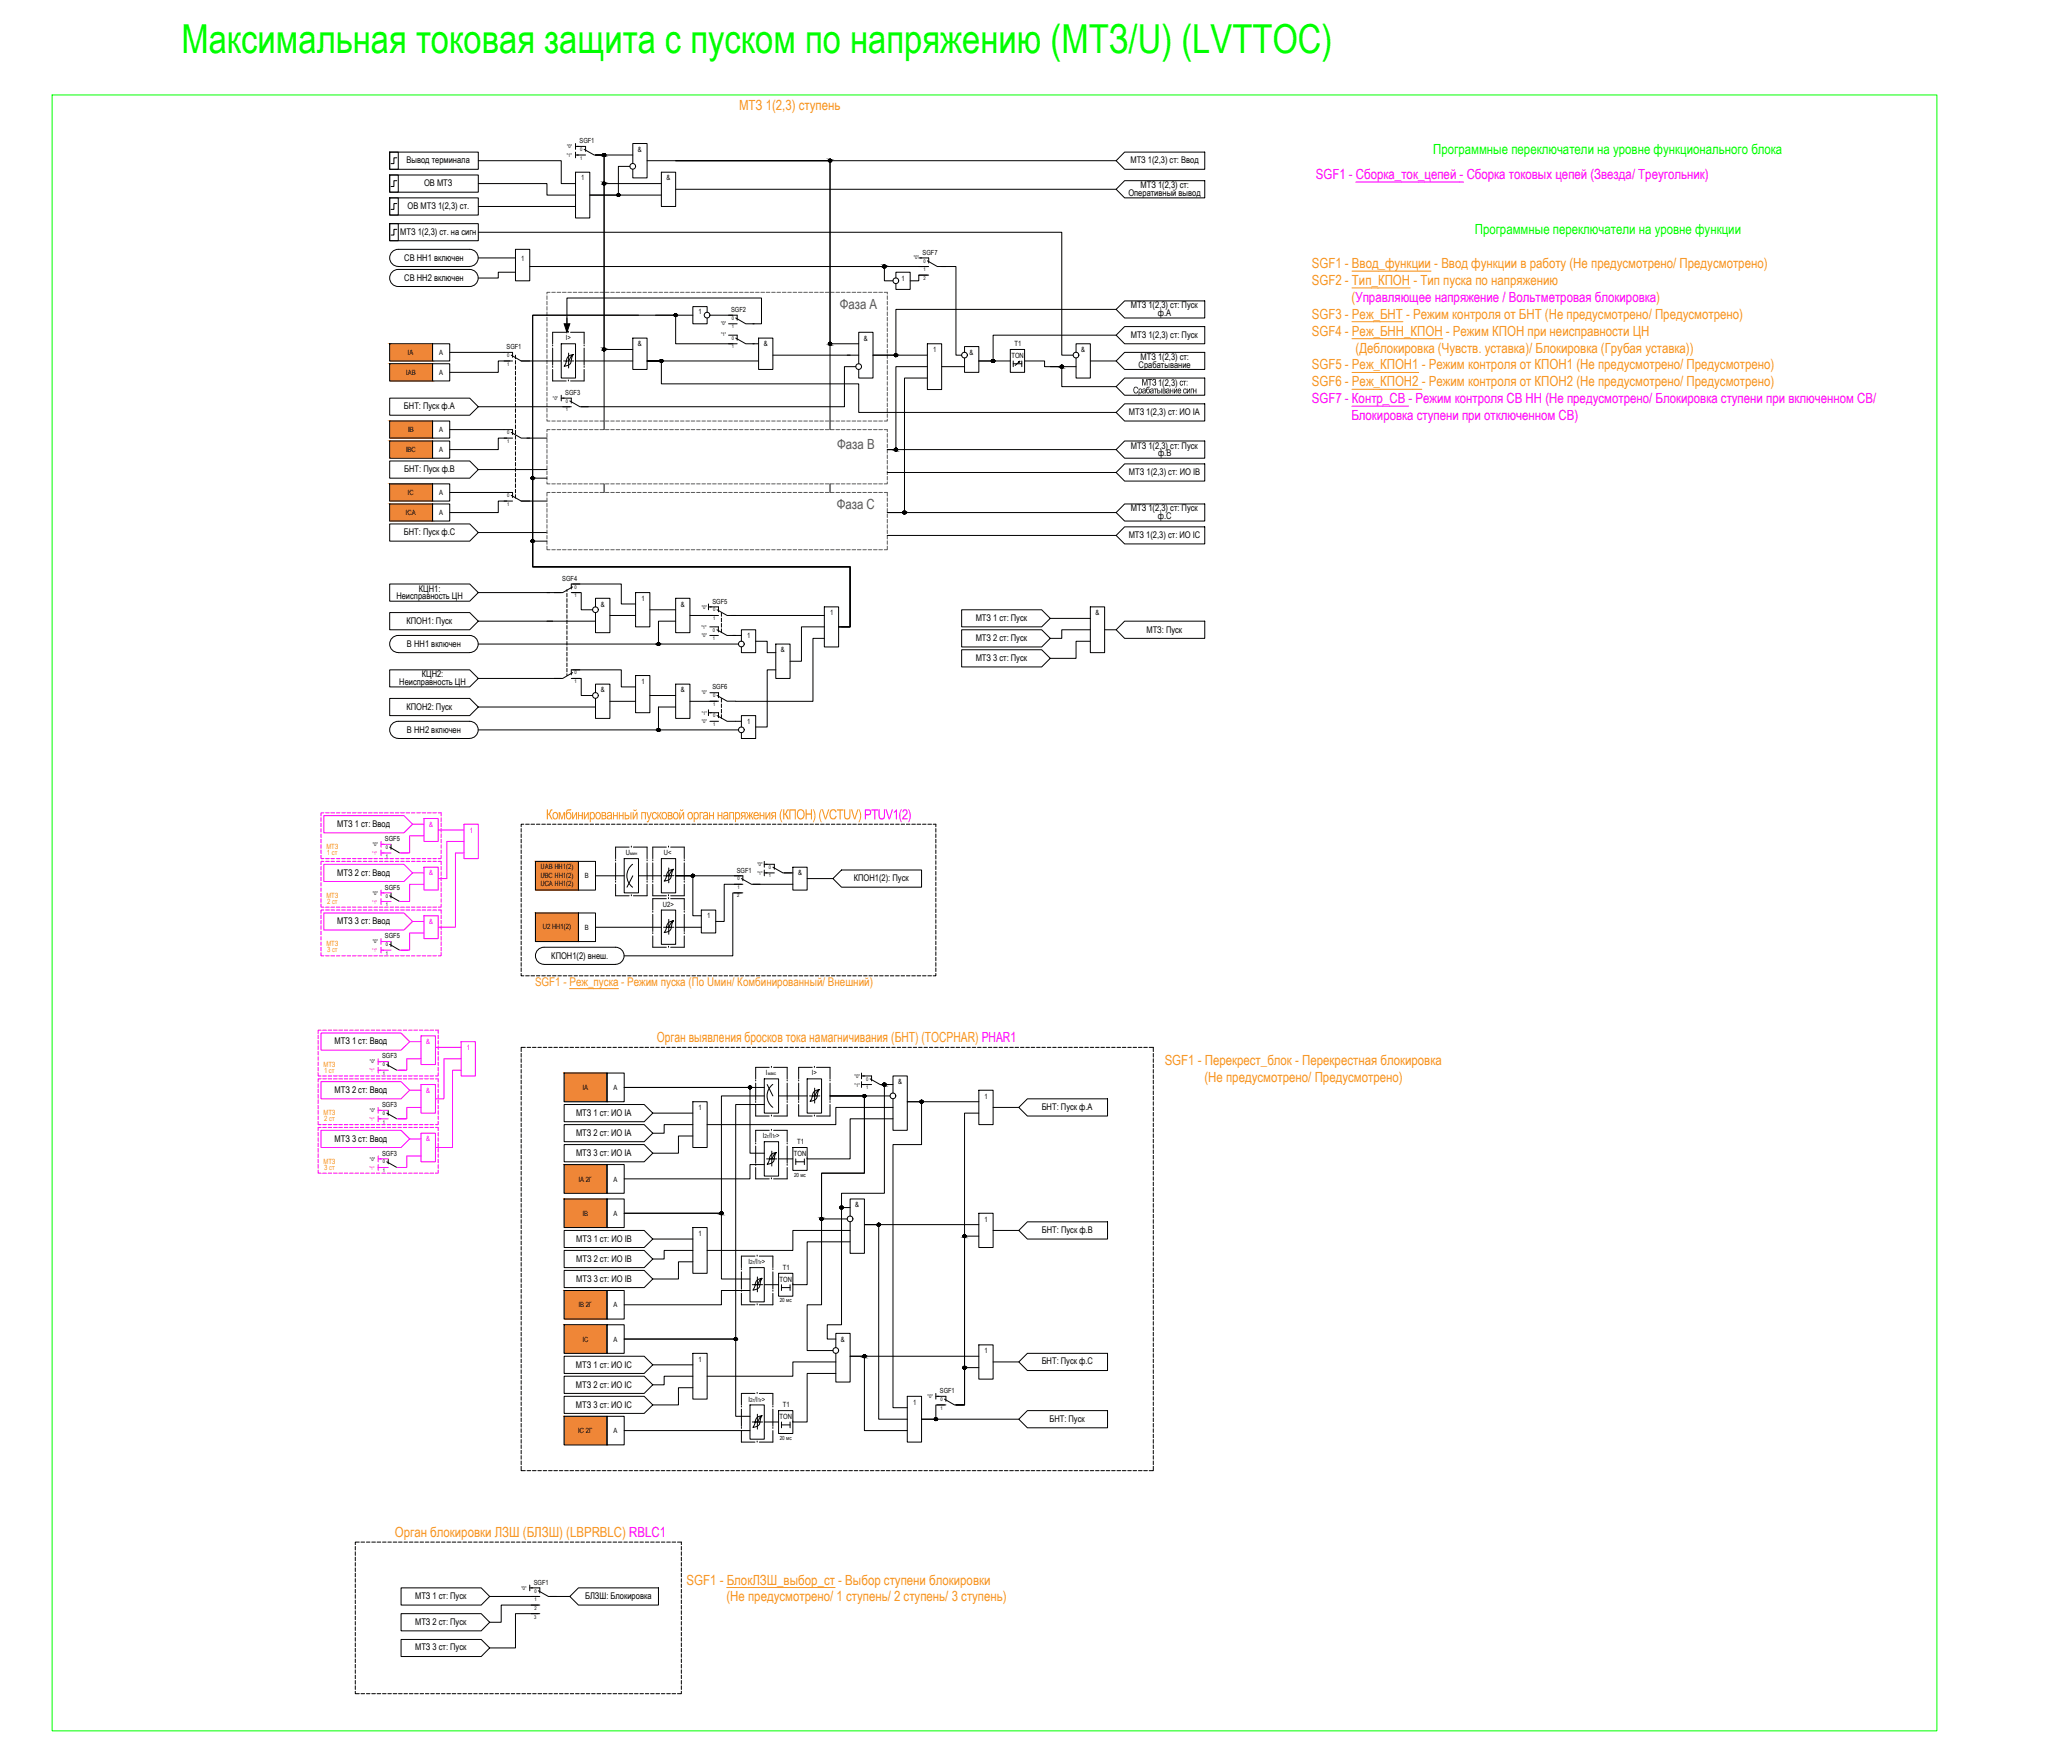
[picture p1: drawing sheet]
<svg xmlns="http://www.w3.org/2000/svg" width="724mm" height="617mm" viewBox="0 0 724 617" stroke-linecap="round" stroke-linejoin="round" font-family="sans-serif">
<defs><g id="words">
<text font-size="14" fill="#0f0" x="63.4" y="18.5">Максимальная токовая защита с пуском по напряжению (МТЗ/U) (LVTTOC)</text>
<g font-size="4.9" fill="#f7931d">
<text x="258.4" y="38.5">МТЗ 1(2,3) ступень</text>
<text x="458.7" y="93.8">SGF1 - Ввод_функции - Ввод функции в работу (Не предусмотрено/ Предусмотрено)</text>
<text x="458.7" y="99.7">SGF2 - Тип_КПОН - Тип пуска по напряжению</text>
<text x="472.6" y="105.6">(Управляющее напряжение / Вольтметровая блокировка)</text>
<text x="458.7" y="111.5">SGF3 - Реж_БНТ - Режим контроля от БНТ (Не предусмотрено/ Предусмотрено)</text>
<text x="458.7" y="117.4">SGF4 - Реж_БНН_КПОН - Режим КПОН при неисправности ЦН</text>
<text x="473.9" y="123.3">(Деблокировка (Чувств. уставка)/ Блокировка (Грубая уставка))</text>
<text x="458.7" y="129.2">SGF5 - Реж_КПОН1 - Режим контроля от КПОН1 (Не предусмотрено/ Предусмотрено)</text>
<text x="458.7" y="135.1">SGF6 - Реж_КПОН2 - Режим контроля от КПОН2 (Не предусмотрено/ Предусмотрено)</text>
<text x="190.9" y="286.5">Комбинированный пусковой орган напряжения</text>
<text x="272.4" y="286.5">(КПОН ) (VCTUV)</text>
<text x="229.7" y="364.5">Орган выявления бросков тока намагничивания (БНТ) (TOCPHAR) PHAR1</text>
<text x="407.2" y="372.5">SGF1 - Перекрест_блок - Перекрестная блокировка</text>
<text x="421.2" y="378.4">(Не предусмотрено/ Предусмотрено)</text>
<text x="138.1" y="537.5">Орган блокировки ЛЗШ (БЛЗШ) (LBPRBLC) RBLC1</text>
<text x="240.1" y="554">SGF1 - БлокЛЗШ_выбор_ст - Выбор ступени блокировки</text>
<text x="254" y="559.9">(Не предусмотрено/ 1 ступень/ 2 ступень/ 3 ступень)</text>
</g>
<g font-size="4.9" fill="#0f0">
<text x="501.1" y="53.8">Программные переключатели на уровне функционального блока</text>
<text x="515.6" y="81.7">Программные переключатели на уровне функции</text>
</g>
<g font-size="4.9" fill="#f0f">
<text x="460.1" y="62.6">SGF1 - Сборка_ток_цепей - Сборка токовых цепей (Звезда/ Треугольник)</text>
<text x="458.7" y="141">SGF7 - Контр_СВ - Режим контроля СВ НН (Не предусмотрено/ Блокировка ступени при включенном СВ/</text>
<text x="472.5" y="146.9">Блокировка ступени при отключенном СВ)</text>
<text x="302.1" y="286.5">PTUV1(2)</text>
</g>
<g font-size="4.9" fill="#58595b">
<text x="293.6" y="107.9">Фаза А</text>
<text x="292.7" y="156.9">Фаза В</text>
<text x="292.5" y="177.9">Фаза С</text>
</g>
<text font-size="4.2" fill="#f7931d" x="187.1" y="344.8">SGF1 - Реж_пуска - Режим пуска (По Uмин/ Комбинированный/ Внешний)</text>
<g font-size="3.2">
<text x="142.1" y="57.2">Вывод терминала</text>
<text x="395.2" y="57.2">МТЗ 1(2,3) ст: Ввод</text>
<text x="148.3" y="65.2">ОВ МТЗ</text>
<text x="398.8" y="65.8">МТЗ 1(2,3) ст:</text>
<text x="394.5" y="68.5">Оперативный вывод</text>
<text x="142.5" y="73.2">ОВ МТЗ 1(2,3) ст.</text>
<text x="139.9" y="82.2">МТЗ 1(2,3) ст. на сигн</text>
<text x="141.4" y="91.3">СВ НН1 включен</text>
<text x="141.4" y="98.4">СВ НН2 включен</text>
<text x="395.4" y="107.8">МТЗ 1(2,3) ст: Пуск</text>
<text x="404.9" y="110.5">ф.А</text>
<text x="395.4" y="118.2">МТЗ 1(2,3) ст: Пуск</text>
<text x="398.8" y="125.8">МТЗ 1(2,3) ст:</text>
<text x="398.1" y="128.5">Срабатывание</text>
<text x="399.2" y="134.8">МТЗ</text>
<text x="404.9" y="134.8">1(2,3)</text>
<text x="411.4" y="134.8">ст :</text>
<text x="141.2" y="143.1">БНТ: Пуск ф.А</text>
<text x="394.7" y="145.2">МТЗ 1(2,3) ст: ИО IА</text>
<text x="395.4" y="156.8">МТЗ 1(2,3) ст: Пуск</text>
<text x="404.9" y="159.5">ф.В</text>
<text x="141.3" y="165.2">БНТ: Пуск ф.В</text>
<text x="394.7" y="166.2">МТЗ 1(2,3) ст: ИО IВ</text>
<text x="395.4" y="178.8">МТЗ 1(2,3) ст: Пуск</text>
<text x="404.9" y="181.5">ф.С</text>
<text x="141.2" y="187.2">БНТ: Пуск ф.С</text>
<text x="394.7" y="188.2">МТЗ 1(2,3) ст: ИО IС</text>
<text x="138.6" y="209.5">Неисправность ЦН</text>
<text x="146.5" y="206.8">КЦН1:</text>
<text x="142.1" y="218.2">КПОН1: Пуск</text>
<text x="341.1" y="217.2">МТЗ 1 ст: Пуск</text>
<text x="400.8" y="221.2">МТЗ: Пуск</text>
<text x="142.3" y="226.3">В НН1 включен</text>
<text x="341.1" y="224.2">МТЗ 2 ст: Пуск</text>
<text x="341.1" y="231.2">МТЗ 3 ст: Пуск</text>
<text x="139.6" y="239.5">Неисправность ЦН</text>
<text x="147.5" y="236.8">КЦН2:</text>
<text x="142.1" y="248.2">КПОН2: Пуск</text>
<text x="142.3" y="256.3">В НН2 включен</text>
<text x="117.9" y="289.2">МТЗ 1 ст: Ввод</text>
<text x="117.9" y="306.2">МТЗ 2 ст: Ввод</text>
<text x="298.5" y="308.2">КПОН1(2): Пуск</text>
<text x="117.9" y="323.2">МТЗ 3 ст: Ввод</text>
<text x="192.8" y="335.2">КПОН1(2) внеш.</text>
<text x="116.9" y="365.2">МТЗ 1 ст: Ввод</text>
<text x="116.9" y="382.2">МТЗ 2 ст: Ввод</text>
<text x="364.2" y="388">БНТ: Пуск ф.А</text>
<text x="201.4" y="390.2">МТЗ 1 ст: ИО IА</text>
<text x="116.9" y="399.2">МТЗ 3 ст: Ввод</text>
<text x="201.4" y="397.2">МТЗ 2 ст: ИО IА</text>
<text x="201.4" y="404.2">МТЗ 3 ст: ИО IА</text>
<text x="364.3" y="431">БНТ: Пуск ф.В</text>
<text x="201.4" y="434.2">МТЗ 1 ст: ИО IB</text>
<text x="201.4" y="441.2">МТЗ 2 ст: ИО IB</text>
<text x="201.4" y="448.2">МТЗ 3 ст: ИО IB</text>
<text x="201.4" y="478.2">МТЗ 1 ст: ИО IC</text>
<text x="364.2" y="477">БНТ: Пуск ф.С</text>
<text x="201.4" y="485.2">МТЗ 2 ст: ИО IC</text>
<text x="201.4" y="492.2">МТЗ 3 ст: ИО IC</text>
<text x="366.9" y="497">БНТ: Пуск</text>
<text x="145.1" y="559">МТЗ 1 ст: Пуск</text>
<text x="204.6" y="559.2">БЛЗШ: Блокировка</text>
<text x="145.1" y="568">МТЗ 2 ст: Пуск</text>
<text x="145.1" y="577">МТЗ 3 ст: Пуск</text>
</g>
<g font-size="2.5">
<text x="223" y="53.1">&amp;</text>
<text x="203.2" y="63.1">1</text>
<text x="233" y="63.1">&amp;</text>
<text x="182.2" y="91.1">1</text>
<text x="315.2" y="98.1">1</text>
<text x="244.2" y="109.6">1</text>
<text x="197.8" y="119">I&gt;</text>
<text x="302" y="119.1">&amp;</text>
<text x="142.6" y="124.1">IA</text>
<text x="153.6" y="124.1">А</text>
<text x="223" y="121.1">&amp;</text>
<text x="267" y="121.1">&amp;</text>
<text x="326.2" y="123.1">1</text>
<text x="339" y="124.1">&amp;</text>
<text x="353.6" y="125.1">TON</text>
<text x="354.7" y="121.1">T1</text>
<text x="378" y="123.1">&amp;</text>
<text x="142" y="131.1">IAB</text>
<text x="153.6" y="131.1">А</text>
<text x="142.7" y="151.1">IB</text>
<text x="153.6" y="151.1">А</text>
<text x="142" y="158.1">IBC</text>
<text x="153.6" y="158.1">А</text>
<text x="142.6" y="173.1">IC</text>
<text x="153.6" y="173.1">А</text>
<text x="141.9" y="180.1">ICA</text>
<text x="153.6" y="180.1">А</text>
<text x="210" y="212.1">&amp;</text>
<text x="224.3" y="210.1">1</text>
<text x="238" y="212.1">&amp;</text>
<text x="290.3" y="215.1">1</text>
<text x="383" y="215.1">&amp;</text>
<text x="261.3" y="223.1">1</text>
<text x="273" y="228.1">&amp;</text>
<text x="224.3" y="239.1">1</text>
<text x="210" y="242.1">&amp;</text>
<text x="238" y="242.1">&amp;</text>
<text x="261.3" y="253.1">1</text>
<text x="218.8" y="299">U</text>
<text x="232.1" y="299">U&lt;</text>
<text x="189" y="303.8">UAB НН1(2)</text>
<text x="189" y="306.8">UBC НН1(2)</text>
<text x="189" y="309.9">UCA НН1(2)</text>
<text x="204.5" y="307.1">В</text>
<text x="279" y="306.1">&amp;</text>
<text x="231.8" y="317">U2&gt;</text>
<text x="247.2" y="321.1">1</text>
<text x="189.8" y="324.8">U2 НН1(2)</text>
<text x="204.5" y="325.1">В</text>
<text x="267.8" y="376">I</text>
<text x="283.8" y="376">I&gt;</text>
<text x="203.6" y="381.1">IA</text>
<text x="214.5" y="381.1">А</text>
<text x="314" y="379.1">&amp;</text>
<text x="244.2" y="388.1">1</text>
<text x="344.2" y="384.1">1</text>
<text x="266.8" y="398">I /I &gt;</text>
<text x="278.7" y="400.1">T1</text>
<text x="277.6" y="404.1">TON</text>
<text x="202.3" y="413.1">IA 2Г</text>
<text x="214.5" y="413.1">А</text>
<text x="203.7" y="425.1">IB</text>
<text x="214.5" y="425.1">А</text>
<text x="299" y="422.1">&amp;</text>
<text x="344.2" y="427.1">1</text>
<text x="244.2" y="432.1">1</text>
<text x="261.8" y="442">I /I &gt;</text>
<text x="272.6" y="448.1">TON</text>
<text x="273.7" y="444.1">T1</text>
<text x="202.3" y="457.1">IB 2Г</text>
<text x="214.5" y="457.1">А</text>
<text x="203.6" y="469.1">IC</text>
<text x="214.5" y="469.1">А</text>
<text x="294" y="469.1">&amp;</text>
<text x="344.2" y="473.1">1</text>
<text x="244.2" y="476.1">1</text>
<text x="261.8" y="490">I /I &gt;</text>
<text x="319.3" y="491.1">1</text>
<text x="272.6" y="496.1">TON</text>
<text x="273.7" y="492.1">T1</text>
<text x="202.2" y="501.1">IC 2Г</text>
<text x="214.5" y="501.1">А</text>
</g>
<g font-size="2.5" fill="#f0f">
<text x="150" y="289.1">&amp;</text>
<text x="164.2" y="291.1">1</text>
<text x="150" y="306.1">&amp;</text>
<text x="150" y="323.1">&amp;</text>
<text x="149" y="365.1">&amp;</text>
<text x="163.3" y="367.1">1</text>
<text x="149" y="382.1">&amp;</text>
<text x="149" y="399.1">&amp;</text>
</g>
<g font-size="2.5" fill="#f7931d">
<text x="114.1" y="296.9">МТЗ</text>
<text x="114.3" y="299">1 ст</text>
<text x="114.1" y="313.9">МТЗ</text>
<text x="114.4" y="316">2 ст</text>
<text x="114.1" y="330.9">МТЗ</text>
<text x="114.4" y="333">3 ст</text>
<text x="113.1" y="372.9">МТЗ</text>
<text x="113.3" y="375">1 ст</text>
<text x="113.1" y="389.9">МТЗ</text>
<text x="113.4" y="392">2 ст</text>
<text x="113.1" y="406.9">МТЗ</text>
<text x="113.3" y="409">3 ст</text>
</g>
<g font-size="2.4">
<text x="202.6" y="50">SGF1</text>
<text x="322.6" y="89.1">SGF7</text>
<text x="255.6" y="109.1">SGF2</text>
<text x="177.1" y="122.1">SGF1</text>
<text x="197.6" y="138.1">SGF3</text>
<text x="196.6" y="203.1">SGF4</text>
<text x="249.1" y="211">SGF5</text>
<text x="249.1" y="241.1">SGF6</text>
<text x="134.6" y="294.1">SGF5</text>
<text x="257.6" y="305.1">SGF1</text>
<text x="134.6" y="311.1">SGF5</text>
<text x="134.6" y="328.1">SGF5</text>
<text x="133.6" y="370">SGF3</text>
<text x="133.6" y="387.1">SGF3</text>
<text x="133.6" y="404.1">SGF3</text>
<text x="328.6" y="487.1">SGF1</text>
<text x="186.6" y="554.1">SGF1</text>
</g>
<g font-size="2">
<text x="267.3" y="398">2г 1г</text>
<text x="277.6" y="411.4">20 мс</text>
<text x="262.3" y="442">2г 1г</text>
<text x="272.6" y="455.4">20 мс</text>
<text x="262.3" y="490">2г 1г</text>
<text x="272.6" y="503.4">20 мс</text>
</g>
<g font-size="1.7">
<text x="198.3" y="51.8">&quot;0&quot;</text>
<text x="202.8" y="52.8">0</text>
<text x="198.2" y="55">&quot;1&quot;</text>
<text x="202.8" y="55.8">1</text>
<text x="319.5" y="90.4">&quot;0&quot;</text>
<text x="322.9" y="91.8">0</text>
<text x="322.9" y="94.8">1</text>
<text x="322.9" y="98">2</text>
<text x="252.2" y="113.5">&quot;0&quot;</text>
<text x="255.8" y="111.8">0</text>
<text x="252.2" y="117.4">&quot;1&quot;</text>
<text x="255.8" y="114.8">1</text>
<text x="255.8" y="118.8">0</text>
<text x="177.4" y="124.8">0</text>
<text x="255.8" y="121.8">1</text>
<text x="177.4" y="127.8">1</text>
<text x="193.3" y="139.8">&quot;0&quot;</text>
<text x="197.8" y="140.8">0</text>
<text x="197.8" y="143.8">1</text>
<text x="177.4" y="151.8">0</text>
<text x="177.4" y="154.8">1</text>
<text x="177.4" y="173.8">0</text>
<text x="177.4" y="176.8">1</text>
<text x="200.8" y="205.8">0</text>
<text x="200.8" y="208.8">1</text>
<text x="245.3" y="212.8">&quot;0&quot;</text>
<text x="249.3" y="213.8">0</text>
<text x="245.3" y="219.8">&quot;1&quot;</text>
<text x="249.3" y="220.8">0</text>
<text x="249.3" y="216.8">1</text>
<text x="245.4" y="222.8">&quot;0&quot;</text>
<text x="249.3" y="223.8">1</text>
<text x="200.8" y="235.8">0</text>
<text x="200.8" y="238.8">1</text>
<text x="245.3" y="242.8">&quot;0&quot;</text>
<text x="249.3" y="243.8">0</text>
<text x="245.3" y="249.8">&quot;1&quot;</text>
<text x="249.3" y="250.8">0</text>
<text x="249.3" y="246.8">1</text>
<text x="245.4" y="252.8">&quot;0&quot;</text>
<text x="249.3" y="253.8">1</text>
<text x="130.3" y="295.8">&quot;0&quot;</text>
<text x="134.9" y="296.8">0</text>
<text x="134.9" y="299.8">1</text>
<text x="220.4" y="299">мин</text>
<text x="264.8" y="302.8">&quot;0&quot;</text>
<text x="264.8" y="306">&quot;1&quot;</text>
<text x="268.8" y="303.8">0</text>
<text x="257.8" y="307.8">0</text>
<text x="257.8" y="310.8">1</text>
<text x="268.8" y="306.8">1</text>
<text x="130.3" y="312.8">&quot;0&quot;</text>
<text x="134.9" y="313.8">0</text>
<text x="134.9" y="316.8">1</text>
<text x="257.8" y="313.8">2</text>
<text x="130.3" y="329.8">&quot;0&quot;</text>
<text x="134.9" y="330.8">0</text>
<text x="134.9" y="333.8">1</text>
<text x="129.3" y="371.8">&quot;0&quot;</text>
<text x="133.8" y="372.8">0</text>
<text x="133.8" y="375.8">1</text>
<text x="268.4" y="376">макс</text>
<text x="298.8" y="376.8">&quot;0&quot;</text>
<text x="302.8" y="377.8">0</text>
<text x="298.8" y="380">&quot;1&quot;</text>
<text x="302.8" y="380.8">1</text>
<text x="129.3" y="388.8">&quot;0&quot;</text>
<text x="133.8" y="389.8">0</text>
<text x="133.8" y="392.8">1</text>
<text x="129.3" y="405.8">&quot;0&quot;</text>
<text x="133.8" y="406.8">0</text>
<text x="133.8" y="409.8">1</text>
<text x="324.3" y="488.8">&quot;0&quot;</text>
<text x="328.8" y="489.8">0</text>
<text x="328.8" y="492.8">1</text>
<text x="182.3" y="555.8">&quot;0&quot;</text>
<text x="186.8" y="556.8">0</text>
<text x="186.8" y="559.8">1</text>
<text x="186.8" y="562.9">2</text>
<text x="186.8" y="565.9">3</text>
</g>
<g font-size="1.7" fill="#f0f">
<text x="130.2" y="298.9">&quot;1&quot;</text>
<text x="130.2" y="315.9">&quot;1&quot;</text>
<text x="130.2" y="333">&quot;1&quot;</text>
<text x="129.2" y="375">&quot;1&quot;</text>
<text x="129.2" y="391.9">&quot;1&quot;</text>
<text x="129.2" y="409">&quot;1&quot;</text>
</g>
</g></defs>
<!-- layer: 0 -->
<g fill="#ef8637" stroke="#ef8637" stroke-width=".35">
<path d="M136.2 120.2l15 6v-6zM136.2 120.2l15 6h-15z"/>
<path d="M136.2 127.2l15 6v-6zM136.2 127.2l15 6h-15z"/>
<path d="M136.2 147.2l15 6v-6zM136.2 147.2l15 6h-15z"/>
<path d="M136.2 169.2l15 6v-6zM136.2 169.2l15 6h-15z"/>
<path d="M136.2 154.2l15 6v-6zM136.2 154.2l15 6h-15z"/>
<path d="M136.2 176.2l15 6v-6zM136.2 176.2l15 6h-15z"/>
</g>
<g fill="none" stroke="#000" stroke-width=".35">
<path d="M136.2 53.2h3.1v6h-3.1zM136.2 53.2h31v6h-31zM138.7 55.2h-1v2h-1M167.2 56.2h29v8h5M201.2 50.2v2M201.2 53.2v2M201.2 51.2h1M201.2 54.2h1M208.2 54.2h3v68h10.1M208.2 54.2h3v96M208.2 54.2h13.1M220.2 58.2h-4v10h-10h25"/>
<path d="M221.3 57.2v-7h4.9v12h-4.9v-3M226.2 56.2h164M393.2 53.2h28v6h-28l-3-3zM136.2 78.2h3.1v6h-3.1zM136.2 78.2h31v6h-31zM136.2 69.2h3.1v6h-3.1zM136.2 69.2h31v6h-31zM136.2 61.2h3.1v6h-3.1zM136.2 61.2h31v6h-31zM138.7 71.2h-1v2h-1M138.7 63.2h-1v2h-1M167.2 64.2h24v4h10"/>
<path d="M167.2 72.2h34M201.2 60.2h5v16h-5zM211.2 64.2h20M231.2 60.2h5v12h-5zM236.2 66.2h154M393.2 63.2h28v6h-28l-3-3zM137.4 87.8l1.9-.6h24.9a2.98 2.98 0 0 1 3 3 2.98 2.98 0 0 1-3 2.9h-25a2.98 2.98 0 0 1-2.8-2 2.98 2.98 0 0 1 1-3.3zM137.4 94.9l1.9-.7h24.9a2.98 2.98 0 0 1 3 3 2.98 2.98 0 0 1-3 3h-25a2.98 2.98 0 0 1-2.8-2 2.98 2.98 0 0 1 1-3.3zM138.7 80.2h-1v2h-1M167.2 81.2h204v43h4M167.2 90.2h13M180.2 87.2h5v11h-5z"/>
<path d="M180.2 95.2h-6v2h-7M185.2 93.2h139.1M309.2 93.2v5h3M313.2 97.2v-2h5v6h-5v-2M321.2 90.2h1M321.2 96.2h3.5M324.3 96.2h-3.1v2h-3M329.2 93.2h5v31h2M221.3 118.2h4.9v11h-4.9zM223.2 110.2h-37v88h111v21h-4M229.2 110.2h13.1M263.2 113.2h3.1v-9h-68.1v12"/>
<path d="M265.2 118.2h5v11h-5zM390.2 117.2h-43v9h-5h11M390.2 108.2l3-3h28v6h-28zM390.2 108.2h-77v16h-8h19.1M393.2 114.2h28v6h-28l-3-3zM136.2 120.2h15v6h-15zM136.2 139.2h28l3 3-3 3h-28zM136.2 127.2h15v6h-15zM151.2 120.2h6v6h-6zM151.2 127.2h6v6h-6zM157.2 123.2h19.1M178.2 126.2h-4v4h-17"/>
<path d="M180.2 124.2v1.2M180.2 126.1v1.2M180.2 127.9v1.3M180.2 129.8v1.3M180.2 131.7v1.2M180.2 133.6v1.2M180.2 135.4v1.3M180.2 137.3v1.3M180.2 139.2v1.2M182.2 126.2h14M196.2 120.2h5v12h-5zM196.2 138.2v2"/>
<path d="M196.2 139.2h1.1M198.8 123.5v5.2M198.8 126.2h1.8M200.4 123.9l-.5 1.2a2.49 2.49 0 0 1-2.6 3l.5-.9a3.1 3.1 0 0 1 2.6-3.3l-.7 .7-.9 1.6h-1.8M201.2 126.2h20.1M226.2 126.2h39M231.2 126.2h-5h5v8h69v10h90M256.2 120.2h-20v-10h-50v88h111v21h-4M270.2 124.2h30M299.2 128.2h-3.9v14h-92.1M300.2 127.2v-11h5v16h-5v-3M300.2 120.2h-10v-64h-54h54v94"/>
<path d="M324.3 120.2h4.9v16h-4.9zM324.3 132.2h-8v47h-6.1h80M324.3 128.2h-11.1v29h-3h80M329.2 128.2h8M337.2 123.2v-2h5v9h-5v-5M353.2 122.2h5v8h-5zM354.3 126.2v2M354.3 127.2h3M356.1 126.5l.5-.2-1.7 1.5M356.6 126.3l-.3 .5M357.3 126.2v2M358.2 126.2h7v2h11"/>
<path d="M367.2 128.2h4v7h19M376.2 123.2v-3h5v12h-5v-7M381.2 126.2h9M393.2 123.2h28v6h-28l-3-3zM393.2 132.2h28v6h-28l-3-3zM136.2 147.2h15v6h-15zM136.2 154.2h15v6h-15zM151.2 147.2h6v6h-6zM151.2 154.2h6v6h-6zM157.2 150.2h19.1M167.2 142.2h32M177.2 153.2h-3v4h-17"/>
<path d="M180.2 141.1v1.2M180.2 142.9v1.3M180.2 144.8v1.3M180.2 146.7v1.2M180.2 148.6v1.2M180.2 150.4v1.3M180.2 152.3v1.3M180.2 154.2v1.3M180.2 156.1v1.2M180.2 158v1.2M180.2 159.8v1.2M184.3 153.2h6.9"/>
<path d="M393.2 154.2h28v6h-28l-3-3zM393.2 141.2h28v6h-28l-3-3zM136.2 161.2h28l3 3-3 3h-28zM136.2 169.2h15v6h-15zM136.2 176.2h15v6h-15zM151.2 169.2h6v6h-6zM151.2 176.2h6v6h-6zM157.2 172.2h19.1M167.2 164.2h24M177.2 175.2h-3v4h-17M180.2 161.7v1.3M180.2 163.5v1.3"/>
<path d="M180.2 165.5v1.2M180.2 167.3v1.3M180.2 169.2v1.2M180.2 171.1v1.2M180.2 172.9v1.3M182.2 175.2h9M191.2 167.2h-5v31h111v21h-4M211.2 169.2v3M290.2 169.2v3M310.2 165.2h80M393.2 162.2h28v6h-28l-3-3zM393.2 176.2h28v6h-28l-3-3z"/>
<path d="M136.2 183.2h28l3 3-3 3h-28zM167.2 186.2h24M191.2 189.2h-5v9h111v21h-3M310.2 187.2h80M393.2 184.2h28v6h-28l-3-3zM336.2 213.2h28l3 3-3 3h-28zM367.2 216.2h14M381.2 212.2h5v16h-5zM393.2 217.2h28v6h-28l-3-3zM336.2 220.2h28l3 3-3 3h-28zM336.2 227.2h28l3 3-3 3h-28zM381.2 220.2h-10v3h-4"/>
<path d="M381.2 224.2h-5v6h-9M386.2 220.2h4M182.2 289.7v1.2M182.2 291.6v1.2M182.2 293.4v1.3M182.2 295.3v1.3M182.2 297.2v1.2M182.2 299.1v1.2M183.2 288.2h-1v.9M183.8 288.2h1.3M185.7 288.2h1.2M187.6 288.2h1.2"/>
<path d="M189.4 288.2h1.3M236.3 288.2h1.3M238.2 288.2h1.2M240.1 288.2h1.2M241.9 288.2h1.3M243.8 288.2h1.2M245.7 288.2h1.2M247.5 288.2h1.3M249.4 288.2h1.3M251.3 288.2h1.2M253.2 288.2h1.2M255 288.2h1.3"/>
<path d="M256.9 288.2h1.3M258.8 288.2h1.2M260.7 288.2h1.2M262.5 288.2h1.3M264.4 288.2h1.3M266.3 288.2h1.3M268.2 288.2h1.2M270.1 288.2h1.2M294.4 288.2h1.3M296.3 288.2h1.2M298.2 288.2h1.2M300 288.2h1.3"/>
<path d="M313.2 288.2h1.2M315.1 288.2h1.2M316.9 288.2h1.3M318.8 288.2h1.3M320.7 288.2h1.2M322.6 288.2h1.2M324.4 288.2h1.3M326.3 288.2h.9v.9M327.2 289.7v1.2M327.2 291.6v1.2M327.2 293.4v1.3M327.2 295.3v1.3"/>
<path d="M327.2 297.2v1.2M327.2 299.1v1.2M182.2 301v1.2M182.2 302.8v1.2M182.2 304.7v1.3M182.2 306.5v1.3M182.2 308.5v1.2M182.2 310.3v1.3M182.2 312.2v1.2M182.2 314.1v1.2M182.2 315.9v1.3M182.2 317.8v1.3"/>
<path d="M182.2 319.7v1.2M221.2 302.2a5 5 0 0 0 0 8M221.3 306.2l-2.1 4M327.2 301v1.2M327.2 302.8v1.2M327.2 304.7v1.3M327.2 306.5v1.3M327.2 308.5v1.2M327.2 310.3v1.3M327.2 312.2v1.2M327.2 314.1v1.2M327.2 315.9v1.3"/>
<path d="M327.2 317.8v1.3M327.2 319.7v1.2M182.2 321.6v1.2M182.2 323.4v1.3M182.2 325.3v1.3M182.2 327.2v1.2M182.2 329.1v1.2M182.2 330.9v1.3M182.2 332.8v1.3M182.2 334.7v1.2M182.2 336.6v1.2M182.2 338.4v1.3"/>
<path d="M327.2 321.6v1.2M327.2 323.4v1.3M327.2 325.3v1.3M327.2 327.2v1.2M327.2 329.1v1.2M327.2 330.9v1.3M327.2 332.8v1.3M327.2 334.7v1.2M327.2 336.6v1.2M327.2 338.4v1.3M182.2 340.3v.9h1M183.8 341.2h1.3"/>
<path d="M185.7 341.2h1.2M187.6 341.2h1.2M189.4 341.2h1.3M191.3 341.2h1.3M193.2 341.2h1.2M195 341.2h1.3M196.9 341.2h1.3M198.8 341.2h1.2M200.7 341.2h1.2M202.5 341.2h1.3M204.4 341.2h1.3M206.3 341.2h1.2"/>
<path d="M208.2 341.2h1.2M210 341.2h1.3M211.9 341.2h1.3M213.8 341.2h1.2M215.7 341.2h1.2M217.5 341.2h1.3M219.4 341.2h1.3M221.3 341.2h1.3M223.2 341.2h1.2M225.1 341.2h1.2M226.9 341.2h1.3M228.8 341.2h1.3"/>
<path d="M230.7 341.2h1.2M232.6 341.2h1.2M234.4 341.2h1.3M236.3 341.2h1.3M238.2 341.2h1.2M240.1 341.2h1.2M241.9 341.2h1.3M243.8 341.2h1.2M245.7 341.2h1.2M247.5 341.2h1.3M249.4 341.2h1.3M251.3 341.2h1.2"/>
<path d="M253.2 341.2h1.2M255 341.2h1.3M256.9 341.2h1.3M258.8 341.2h1.2M260.7 341.2h1.2M262.5 341.2h1.3M264.4 341.2h1.3M266.3 341.2h1.3M268.2 341.2h1.2M270.1 341.2h1.2M271.9 341.2h1.3M273.8 341.2h1.3"/>
<path d="M275.7 341.2h1.2M277.6 341.2h1.2M279.4 341.2h1.3M281.3 341.2h1.3M283.2 341.2h1.2M285.1 341.2h1.2M286.9 341.2h1.3M288.8 341.2h1.2M290.7 341.2h1.2M292.5 341.2h1.3M294.4 341.2h1.3M296.3 341.2h1.2"/>
<path d="M298.2 341.2h1.2M300 341.2h1.3M301.9 341.2h1.3M303.8 341.2h1.2M305.7 341.2h1.2M307.5 341.2h1.3M309.4 341.2h1.3M311.3 341.2h1.2M313.2 341.2h1.2M315.1 341.2h1.2M316.9 341.2h1.3M318.8 341.2h1.3"/>
<path d="M320.7 341.2h1.2M322.6 341.2h1.2M324.4 341.2h1.3M327.2 340.3v.9h-.9M125.6 539.2h-1.4v.9M126.2 539.2h1.3M128.1 539.2h1.2M130 539.2h1.3M131.8 539.2h1.3M133.8 539.2h1.2M135.6 539.2h1.2M137.5 539.2h1.2"/>
<path d="M139.3 539.2h1.3M141.2 539.2h1.3M143.1 539.2h1.3M145 539.2h1.2M146.9 539.2h1.2M148.7 539.2h1.3M150.6 539.2h1.3M152.5 539.2h1.2M154.4 539.2h1.2M156.2 539.2h1.3M158.1 539.2h1.3M160 539.2h1.2"/>
<path d="M161.9 539.2h1.2M163.7 539.2h1.3M165.6 539.2h1.3M167.5 539.2h1.2M169.4 539.2h1.2M171.2 539.2h1.3M173.1 539.2h1.2M175 539.2h1.3M176.8 539.2h1.3M178.8 539.2h1.2M180.6 539.2h1.2M182.5 539.2h1.2"/>
<path d="M184.3 539.2h1.3M186.2 539.2h1.3M188.1 539.2h1.3M190 539.2h1.2M191.9 539.2h1.2M193.7 539.2h1.3M195.6 539.2h1.3M197.5 539.2h1.2M199.4 539.2h1.2M201.2 539.2h1.3M203.1 539.2h1.3M205 539.2h1.2"/>
<path d="M206.9 539.2h1.2M208.7 539.2h1.3M210.6 539.2h1.3M212.5 539.2h1.2M214.4 539.2h1.2M216.2 539.2h1.3M218.1 539.2h1.2M220 539.2h1.3M221.8 539.2h1.3M223.8 539.2h1.2M225.6 539.2h1.2M227.5 539.2h1.2"/>
<path d="M229.3 539.2h1.3M231.2 539.2h1.3M233.1 539.2h1.3M235 539.2h1.2M236.9 539.2h1.3v.9M124.2 540.7v1.2M124.2 542.6v1.2M124.2 544.4v1.3M124.2 546.3v1.3M124.2 548.2v1.3M124.2 550v1.3M124.2 552v1.2"/>
<path d="M124.2 553.8v1.2M124.2 555.7v1.2M124.2 557.5v1.3M124.2 559.4v1.3M140.2 555.2h28.1l2.9 3-2.9 3h-28.1zM171.2 558.2h17M185.2 554.2v2M185.2 555.2h1M192.2 558.2h7M199.2 558.2l3-3h28v6h-28zM238.2 540.7v1.2M238.2 542.6v1.2"/>
<path d="M238.2 544.4v1.3M238.2 546.3v1.3M238.2 548.2v1.3M238.2 550v1.3M238.2 552v1.2M238.2 553.8v1.2M238.2 555.7v1.2M238.2 557.5v1.3M238.2 559.4v1.3M124.2 561.3v1.3M124.2 563.2v1.2M124.2 565.1v1.2"/>
<path d="M124.2 566.9v1.3M124.2 568.8v1.3M124.2 570.7v1.2M124.2 572.6v1.2M124.2 574.4v1.3M124.2 576.3v1.3M124.2 578.2v1.2M140.2 564.2h28.1l2.9 3-2.9 3h-28.1zM140.2 573.2h28.1l2.9 3-2.9 3h-28.1zM185.7 561.2h3M185.7 564.2h3M188.2 561.2h-13v6h-4"/>
<path d="M188.2 564.2h-8v12h-9M238.2 561.3v1.3M238.2 563.2v1.2M238.2 565.1v1.2M238.2 566.9v1.3M238.2 568.8v1.3M238.2 570.7v1.2M238.2 572.6v1.2M238.2 574.4v1.3M238.2 576.3v1.3M238.2 578.2v1.2M124.2 591.3v.9h1.4"/>
<path d="M124.2 580.1v1.2M124.2 581.9v1.3M124.2 583.8v1.3M124.2 585.7v1.2M124.2 587.6v1.2M124.2 589.4v1.3M126.2 592.2h1.3M128.1 592.2h1.2M130 592.2h1.3M131.8 592.2h1.3M133.8 592.2h1.2M135.6 592.2h1.2"/>
<path d="M137.5 592.2h1.2M139.3 592.2h1.3M141.2 592.2h1.3M143.1 592.2h1.3M145 592.2h1.2M146.9 592.2h1.2M148.7 592.2h1.3M150.6 592.2h1.3M152.5 592.2h1.2M154.4 592.2h1.2M156.2 592.2h1.3M158.1 592.2h1.3"/>
<path d="M160 592.2h1.2M161.9 592.2h1.2M163.7 592.2h1.3M165.6 592.2h1.3M167.5 592.2h1.2M169.4 592.2h1.2M171.2 592.2h1.3M173.1 592.2h1.2M175 592.2h1.3M176.8 592.2h1.3M178.8 592.2h1.2M180.6 592.2h1.2"/>
<path d="M182.5 592.2h1.2M184.3 592.2h1.3M186.2 592.2h1.3M188.1 592.2h1.3M190 592.2h1.2M191.9 592.2h1.2M193.7 592.2h1.3M195.6 592.2h1.3M197.5 592.2h1.2M199.4 592.2h1.2M201.2 592.2h1.3M203.1 592.2h1.3"/>
<path d="M205 592.2h1.2M206.9 592.2h1.2M208.7 592.2h1.3M210.6 592.2h1.3M212.5 592.2h1.2M214.4 592.2h1.2M216.2 592.2h1.3M218.1 592.2h1.2M220 592.2h1.3M221.8 592.2h1.3M223.8 592.2h1.2M225.6 592.2h1.2"/>
<path d="M227.5 592.2h1.2M229.3 592.2h1.3M231.2 592.2h1.3M233.1 592.2h1.3M235 592.2h1.2M238.2 591.3v.9h-1.3M238.2 580.1v1.2M238.2 581.9v1.3M238.2 583.8v1.3M238.2 585.7v1.2M238.2 587.6v1.2M238.2 589.4v1.3"/>
<circle cx="211.2" cy="54.2" r=".49"/>
<circle cx="221.2" cy="58.2" r=".99"/>
<circle cx="290.2" cy="56.2" r=".49"/>
<circle cx="211.2" cy="64.2" r=".49"/>
<circle cx="216.2" cy="68.2" r=".49"/>
<circle cx="309.2" cy="93.2" r=".49"/>
<circle cx="313.2" cy="98.2" r=".99"/>
<circle cx="236.2" cy="110.2" r=".49"/>
<circle cx="211.2" cy="122.2" r=".49"/>
<circle cx="231.2" cy="126.2" r=".49"/>
<circle cx="290.2" cy="120.2" r=".49"/>
<circle cx="300.2" cy="128.2" r=".99"/>
<circle cx="313.2" cy="124.2" r=".49"/>
<circle cx="337.2" cy="124.2" r=".99"/>
<circle cx="347.2" cy="126.2" r=".49"/>
<circle cx="371.2" cy="128.2" r=".49"/>
<circle cx="376.2" cy="124.2" r=".99"/>
<circle cx="313.2" cy="157.2" r=".49"/>
<circle cx="186.2" cy="167.2" r=".49"/>
<circle cx="316.2" cy="179.2" r=".49"/>
<circle cx="186.2" cy="189.2" r=".49"/>
<circle cx="242.2" cy="306.2" r=".49"/>
</g>
<g fill="none" stroke="#000" stroke-width=".35">
<path d="M201.7 51.2h3v1.7M201.7 54.2h3M204.2 52.2l3.5 2h3M321.8 90.2h2.9v1.8M321.8 93.2h2.9M324.3 91.2l3.4 2h3M198 116.2h-4.8v4M198.2 111.2v4M198.7 116.2h.1M199.5 116.2h4.7v4M176.3 123.2h2.9v1.7M176.3 126.2h2.9"/>
<path d="M178.8 124.2l3.4 2h3M193.2 128.5h.1M193.2 121h.1M193.2 121.7v6M193.2 129.2v4h4.8M196.7 139.2h3v1.7M198.7 133.2h.1M204.2 128.5h.1M204.2 121h.1M204.2 121.7v6M204.2 129.2v4h-4.7M176.3 150.2h2.9v1.7"/>
<path d="M176.3 153.2h2.9M178.8 151.2l3.4 2h3M196.7 142.2h3M199.2 140.2l3.6 2h2.9M176.3 172.2h2.9v1.8M176.3 175.2h2.9M178.8 173.2l3.4 2h3M220 296.2h-4.8v4M220.7 296.2h.1M221.5 296.2h4.7v4M233 296.2h-4.8v4M233.7 296.2h.1"/>
<path d="M234.5 296.2h4.7v4M215.2 308.5h.1M215.2 301h.1M215.2 309.2v4h4.8M215.2 301.7v6M220.7 313.2h.1M226.2 308.5h.1M226.2 301h.1M226.2 309.2v4h-4.7M226.2 301.7v6M228.2 308.5h.1M228.2 301h.1"/>
<path d="M228.2 319h.1M228.2 301.7v6M228.2 309.2v4h4.8M228.2 319.7v6M233 314.2h-4.8v4M233.7 313.2h.1M233.7 314.2h.1M234.5 314.2h4.7v4M239.2 308.5h.1M239.2 301h.1M239.2 319h.1M239.2 301.7v6"/>
<path d="M239.2 309.2v4h-4.7M239.2 319.7v6M256.7 306.2h3v1.7M256.7 309.2h3M259.2 307.2l3.5 2h3M228.2 326.4h.1M228.2 327.2v4h4.8M233.7 331.2h.1M239.2 326.4h.1M239.2 327.2v4h-4.7M185.7 555.2h3v1.7M185.7 558.2h3"/>
<path d="M188.2 556.2l3.5 2h3"/>
</g>
<!-- layer: 0 -->
<g fill="none" stroke="#58595b" stroke-width=".35">
<path d="M191.2 103.4v1.3M191.2 105.3v1.3M191.2 107.2v1.2M191.2 109.1v1.2M191.2 110.9v1.3M191.2 112.8v1.3M191.2 114.7v1.2M191.2 116.6v1.2M191.2 118.5v1.2M192.3 102.2h-1.1v.6M192.9 102.2h1.3M194.8 102.2h1.3"/>
<path d="M196.7 102.2h1.2M198.6 102.2h1.2M200.4 102.2h1.3M202.3 102.2h1.3M204.2 102.2h1.2M206.1 102.2h1.2M207.9 102.2h1.3M209.8 102.2h1.3M211.7 102.2h1.2M213.5 102.2h1.3M215.4 102.2h1.3M217.3 102.2h1.2"/>
<path d="M219.2 102.2h1.2M221 102.2h1.3M222.9 102.2h1.3M224.8 102.2h1.2M226.7 102.2h1.2M228.5 102.2h1.3M230.4 102.2h1.3M232.3 102.2h1.2M234.2 102.2h1.2M236 102.2h1.3M237.9 102.2h1.3M239.8 102.2h1.3"/>
<path d="M241.7 102.2h1.2M243.6 102.2h1.2M245.4 102.2h1.3M247.3 102.2h1.3M249.2 102.2h1.2M251.1 102.2h1.2M252.9 102.2h1.3M254.8 102.2h1.3M256.7 102.2h1.2M258.5 102.2h1.3M260.4 102.2h1.3M262.3 102.2h1.2"/>
<path d="M264.2 102.2h1.2M266 102.2h1.3M267.9 102.2h1.3M269.8 102.2h1.2M271.7 102.2h1.2M273.5 102.2h1.3M275.4 102.2h1.3M277.3 102.2h1.2M279.2 102.2h1.2M281 102.2h1.3M282.9 102.2h1.3M284.8 102.2h1.3"/>
<path d="M286.7 102.2h1.2M288.6 102.2h1.2M290.4 102.2h1.3M292.3 102.2h1.3M294.2 102.2h1.2M296.1 102.2h1.2M297.9 102.2h1.3M299.8 102.2h1.3M301.7 102.2h1.2M303.6 102.2h1.2M305.4 102.2h1.3M307.3 102.2h1.2"/>
<path d="M309.2 102.2h1v.6M310.2 103.4v1.3M310.2 105.3v1.3M310.2 107.2v1.2M310.2 109.1v1.2M310.2 110.9v1.3M310.2 112.8v1.3M310.2 114.7v1.2M310.2 116.6v1.2M310.2 118.5v1.2M191.2 120.3v1.3M191.2 122.2v1.3"/>
<path d="M191.2 124v1.3M191.2 126v1.2M191.2 127.8v1.3M191.2 129.7v1.2M191.2 131.6v1.2M191.2 133.4v1.3M191.2 135.3v1.3M191.2 137.2v1.2M191.2 139.1v1.2M310.2 120.3v1.3M310.2 122.2v1.3M310.2 124v1.3"/>
<path d="M310.2 126v1.2M310.2 127.8v1.3M310.2 129.7v1.2M310.2 131.6v1.2M310.2 133.4v1.3M310.2 135.3v1.3M310.2 137.2v1.2M310.2 139.1v1.2M191.2 146.6v.6h1.1M191.2 140.9v1.3M191.2 142.8v1.3M191.2 144.7v1.2"/>
<path d="M191.2 151.6v1.2M191.2 153.4v1.3M191.2 155.3v1.3M191.2 157.2v1.2M191.2 159.1v1.2M192.3 150.2h-1.1v.7M192.9 147.2h1.3M192.9 150.2h1.3M194.8 147.2h1.3M194.8 150.2h1.3M196.7 147.2h1.2M196.7 150.2h1.2"/>
<path d="M198.6 147.2h1.2M198.6 150.2h1.2M200.4 147.2h1.3M200.4 150.2h1.3M202.3 147.2h1.3M202.3 150.2h1.3M204.2 147.2h1.2M204.2 150.2h1.2M206.1 147.2h1.2M206.1 150.2h1.2M207.9 147.2h1.3M207.9 150.2h1.3"/>
<path d="M209.8 147.2h1.3M209.8 150.2h1.3M211.7 147.2h1.2M211.7 150.2h1.2M213.5 147.2h1.3M213.5 150.2h1.3M215.4 147.2h1.3M215.4 150.2h1.3M217.3 147.2h1.2M217.3 150.2h1.2M219.2 147.2h1.2M219.2 150.2h1.2"/>
<path d="M221 147.2h1.3M221 150.2h1.3M222.9 147.2h1.3M222.9 150.2h1.3M224.8 147.2h1.2M224.8 150.2h1.2M226.7 147.2h1.2M226.7 150.2h1.2M228.5 147.2h1.3M228.5 150.2h1.3M230.4 147.2h1.3M230.4 150.2h1.3"/>
<path d="M232.3 147.2h1.2M232.3 150.2h1.2M234.2 147.2h1.2M234.2 150.2h1.2M236 147.2h1.3M236 150.2h1.3M237.9 147.2h1.3M237.9 150.2h1.3M239.8 147.2h1.3M239.8 150.2h1.3M241.7 147.2h1.2M241.7 150.2h1.2"/>
<path d="M243.6 147.2h1.2M243.6 150.2h1.2M245.4 147.2h1.3M245.4 150.2h1.3M247.3 147.2h1.3M247.3 150.2h1.3M249.2 147.2h1.2M249.2 150.2h1.2M251.1 147.2h1.2M251.1 150.2h1.2M252.9 147.2h1.3M252.9 150.2h1.3"/>
<path d="M254.8 147.2h1.3M254.8 150.2h1.3M256.7 147.2h1.2M256.7 150.2h1.2M258.5 147.2h1.3M258.5 150.2h1.3M260.4 147.2h1.3M260.4 150.2h1.3M262.3 147.2h1.2M262.3 150.2h1.2M264.2 147.2h1.2M264.2 150.2h1.2"/>
<path d="M266 147.2h1.3M266 150.2h1.3M267.9 147.2h1.3M267.9 150.2h1.3M269.8 147.2h1.2M269.8 150.2h1.2M271.7 147.2h1.2M271.7 150.2h1.2M273.5 147.2h1.3M273.5 150.2h1.3M275.4 147.2h1.3M275.4 150.2h1.3"/>
<path d="M277.3 147.2h1.2M277.3 150.2h1.2M279.2 147.2h1.2M279.2 150.2h1.2M281 147.2h1.3M281 150.2h1.3M282.9 147.2h1.3M282.9 150.2h1.3M284.8 147.2h1.3M284.8 150.2h1.3M286.7 147.2h1.2M286.7 150.2h1.2"/>
<path d="M288.6 147.2h1.2M288.6 150.2h1.2M290.4 147.2h1.3M290.4 150.2h1.3M292.3 147.2h1.3M292.3 150.2h1.3M294.2 147.2h1.2M294.2 150.2h1.2M296.1 147.2h1.2M296.1 150.2h1.2M297.9 147.2h1.3M297.9 150.2h1.3"/>
<path d="M299.8 147.2h1.3M299.8 150.2h1.3M301.7 147.2h1.2M301.7 150.2h1.2M303.6 147.2h1.2M303.6 150.2h1.2M305.4 147.2h1.3M305.4 150.2h1.3M307.3 147.2h1.2M307.3 150.2h1.2M309.2 150.2h1v.7M310.2 146.6v.6h-1"/>
<path d="M310.2 140.9v1.3M310.2 142.8v1.3M310.2 144.7v1.2M310.2 151.6v1.2M310.2 153.4v1.3M310.2 155.3v1.3M310.2 157.2v1.2M310.2 159.1v1.2M191.2 168.5v.7h1.1M191.2 160.9v1.3M191.2 162.8v1.3M191.2 164.7v1.3"/>
<path d="M191.2 166.6v1.2M191.2 174.1v1.2M191.2 175.9v1.3M191.2 177.8v1.3M191.2 179.7v1.2M192.3 172.2h-1.1v1.3M192.9 169.2h1.3M192.9 172.2h1.3M194.8 169.2h1.3M194.8 172.2h1.3M196.7 169.2h1.2M196.7 172.2h1.2"/>
<path d="M198.6 169.2h1.2M198.6 172.2h1.2M200.4 169.2h1.3M200.4 172.2h1.3M202.3 169.2h1.3M202.3 172.2h1.3M204.2 169.2h1.2M204.2 172.2h1.2M206.1 169.2h1.2M206.1 172.2h1.2M207.9 169.2h1.3M207.9 172.2h1.3"/>
<path d="M209.8 169.2h1.3M209.8 172.2h1.3M211.7 169.2h1.2M211.7 172.2h1.2M213.5 169.2h1.3M213.5 172.2h1.3M215.4 169.2h1.3M215.4 172.2h1.3M217.3 169.2h1.2M217.3 172.2h1.2M219.2 169.2h1.2M219.2 172.2h1.2"/>
<path d="M221 169.2h1.3M221 172.2h1.3M222.9 169.2h1.3M222.9 172.2h1.3M224.8 169.2h1.2M224.8 172.2h1.2M226.7 169.2h1.2M226.7 172.2h1.2M228.5 169.2h1.3M228.5 172.2h1.3M230.4 169.2h1.3M230.4 172.2h1.3"/>
<path d="M232.3 169.2h1.2M232.3 172.2h1.2M234.2 169.2h1.2M234.2 172.2h1.2M236 169.2h1.3M236 172.2h1.3M237.9 169.2h1.3M237.9 172.2h1.3M239.8 169.2h1.3M239.8 172.2h1.3M241.7 169.2h1.2M241.7 172.2h1.2"/>
<path d="M243.6 169.2h1.2M243.6 172.2h1.2M245.4 169.2h1.3M245.4 172.2h1.3M247.3 169.2h1.3M247.3 172.2h1.3M249.2 169.2h1.2M249.2 172.2h1.2M251.1 169.2h1.2M251.1 172.2h1.2M252.9 169.2h1.3M252.9 172.2h1.3"/>
<path d="M254.8 169.2h1.3M254.8 172.2h1.3M256.7 169.2h1.2M256.7 172.2h1.2M258.5 169.2h1.3M258.5 172.2h1.3M260.4 169.2h1.3M260.4 172.2h1.3M262.3 169.2h1.2M262.3 172.2h1.2M264.2 169.2h1.2M264.2 172.2h1.2"/>
<path d="M266 169.2h1.3M266 172.2h1.3M267.9 169.2h1.3M267.9 172.2h1.3M269.8 169.2h1.2M269.8 172.2h1.2M271.7 169.2h1.2M271.7 172.2h1.2M273.5 169.2h1.3M273.5 172.2h1.3M275.4 169.2h1.3M275.4 172.2h1.3"/>
<path d="M277.3 169.2h1.2M277.3 172.2h1.2M279.2 169.2h1.2M279.2 172.2h1.2M281 169.2h1.3M281 172.2h1.3M282.9 169.2h1.3M282.9 172.2h1.3M284.8 169.2h1.3M284.8 172.2h1.3M286.7 169.2h1.2M286.7 172.2h1.2"/>
<path d="M288.6 169.2h1.2M288.6 172.2h1.2M290.4 169.2h1.3M290.4 172.2h1.3M292.3 169.2h1.3M292.3 172.2h1.3M294.2 169.2h1.2M294.2 172.2h1.2M296.1 169.2h1.2M296.1 172.2h1.2M297.9 169.2h1.3M297.9 172.2h1.3"/>
<path d="M299.8 169.2h1.3M299.8 172.2h1.3M301.7 169.2h1.2M301.7 172.2h1.2M303.6 169.2h1.2M303.6 172.2h1.2M305.4 169.2h1.3M305.4 172.2h1.3M307.3 169.2h1.2M307.3 172.2h1.2M309.2 172.2h1v1.3M310.2 168.5v.7h-1"/>
<path d="M310.2 160.9v1.3M310.2 162.8v1.3M310.2 164.7v1.3M310.2 166.6v1.2M310.2 174.1v1.2M310.2 175.9v1.3M310.2 177.8v1.3M310.2 179.7v1.2M191.2 190.9v1.3h1.1M191.2 181.6v1.2M191.2 183.4v1.3M191.2 185.3v1.3"/>
<path d="M191.2 187.2v1.2M191.2 189.1v1.2M192.9 192.2h1.3M194.8 192.2h1.3M196.7 192.2h1.2M198.6 192.2h1.2M200.4 192.2h1.3M202.3 192.2h1.3M204.2 192.2h1.2M206.1 192.2h1.2M207.9 192.2h1.3M209.8 192.2h1.3"/>
<path d="M211.7 192.2h1.2M213.5 192.2h1.3M215.4 192.2h1.3M217.3 192.2h1.2M219.2 192.2h1.2M221 192.2h1.3M222.9 192.2h1.3M224.8 192.2h1.2M226.7 192.2h1.2M228.5 192.2h1.3M230.4 192.2h1.3M232.3 192.2h1.2"/>
<path d="M234.2 192.2h1.2M236 192.2h1.3M237.9 192.2h1.3M239.8 192.2h1.3M241.7 192.2h1.2M243.6 192.2h1.2M245.4 192.2h1.3M247.3 192.2h1.3M249.2 192.2h1.2M251.1 192.2h1.2M252.9 192.2h1.3M254.8 192.2h1.3"/>
<path d="M256.7 192.2h1.2M258.5 192.2h1.3M260.4 192.2h1.3M262.3 192.2h1.2M264.2 192.2h1.2M266 192.2h1.3M267.9 192.2h1.3M269.8 192.2h1.2M271.7 192.2h1.2M273.5 192.2h1.3M275.4 192.2h1.3M277.3 192.2h1.2"/>
<path d="M279.2 192.2h1.2M281 192.2h1.3M282.9 192.2h1.3M284.8 192.2h1.3M286.7 192.2h1.2M288.6 192.2h1.2M290.4 192.2h1.3M292.3 192.2h1.3M294.2 192.2h1.2M296.1 192.2h1.2M297.9 192.2h1.3M299.8 192.2h1.3"/>
<path d="M301.7 192.2h1.2M303.6 192.2h1.2M305.4 192.2h1.3M307.3 192.2h1.2M310.2 190.9v1.3h-1M310.2 181.6v1.2M310.2 183.4v1.3M310.2 185.3v1.3M310.2 187.2v1.2M310.2 189.1v1.2"/>
</g>
<g fill="#000" stroke="#000" stroke-width=".35">
<path d="M210.8 53.9h.8zM211.1 54.7h.2zM211.1 53.7h.2zM290.1 56.7h.2zM211.1 64.7h.2zM216.1 68.7h.2zM216.1 67.7h.2zM309.1 93.7h.2zM235.9 110.6h.6zM236.1 110.7h.3zM290.1 119.7h.2zM210.8 122.5h.8z"/>
<path d="M211.1 122.7h.2zM230.9 126.6h.6zM231.1 126.7h.3zM231.1 125.7h.3zM290.1 120.7h.2zM312.9 123.8h.6zM313.1 124.7h.3zM313.1 123.7h.3zM346.9 125.8h.7zM347.1 126.7h.3zM370.9 128.6h.6zM371.1 128.7h.3z"/>
<path d="M313.1 157.7h.3zM185.8 167.4h.9zM186.1 166.7h.3zM186.1 167.7h.3zM316 179.6h.5zM316 178.7h.5zM316.1 179.7h.2zM316.1 178.7h.2zM185.9 189.6h.6zM186.1 189.7h.3zM242.1 306.7h.2zM242.1 305.7h.2z"/>
<path d="M211.1 53.7h.3zM211.1 53.7h.3z"/>
<path d="M211.1 54.7h.3zM211.1 54.7h.3z"/>
<path d="M211.1 54.7h.3zM211.1 54.7h.2z"/>
<path d="M211.1 53.7h.3zM211.1 53.7h.3z"/>
<path d="M211.1 53.7l.4 .1zM211 53.8h.5z"/>
<path d="M211 54.6h.5zM211 54.6l.4 .1z"/>
<path d="M211 53.8h.5zM211 53.8h.5z"/>
<path d="M211 53.8h.6zM211 53.8h.6z"/>
<path d="M211 54.6h.5zM211 54.6h.5z"/>
<path d="M210.9 53.8l.7 .1zM210.9 53.9h.7z"/>
<path d="M210.9 54.6h.7zM210.9 54.6h.6z"/>
<path d="M210.9 53.9h.7zM210.9 53.9h.7zM210.8 53.9h.8z"/>
<path d="M210.9 54.5h.7zM210.9 54.5l.7 .1z"/>
<path d="M210.8 53.9h.9zM210.8 53.9h.9z"/>
<path d="M210.8 54.5h.8zM210.8 54.5h.8z"/>
<path d="M210.8 54.5h.8zM210.8 54.5h.8z"/>
<path d="M210.8 53.9l.9 .1zM210.8 54h.9z"/>
<path d="M210.8 54l.9 .1zM210.8 54l.9 .1z"/>
<path d="M210.8 54.4h.9zM210.8 54.4h.9z"/>
<path d="M210.8 54.4h.9zM210.8 54.4l.8 .1z"/>
<path d="M210.8 54.1h.9zM210.8 54.1h.9z"/>
<path d="M210.8 54.1l.9 .1zM210.8 54.1l.9 .1z"/>
<path d="M210.8 54.2h.9zM210.8 54.2h.9z"/>
<path d="M210.8 54.2h.9zM210.8 54.2h.9z"/>
<path d="M210.8 54.2l.9 .1zM210.8 54.2l.9 .1z"/>
<path d="M210.8 54.3h.9zM210.8 54.3h.9z"/>
<path d="M210.8 54.3h.9zM210.8 54.3l.9 .1z"/>
<path d="M290.1 55.7h.3zM290.1 55.7h.3z"/>
<path d="M290.1 55.7h.3zM290 55.7h.4z"/>
<path d="M290.1 56.7h.3zM290.1 56.7h.2z"/>
<path d="M290 55.7l.5 .1zM290 55.8h.5z"/>
<path d="M290 56.7h.4zM290 56.7h.4z"/>
<path d="M290 55.8h.5zM290 55.8h.5z"/>
<path d="M290 56.6h.5zM290 56.6l.4 .1z"/>
<path d="M290 55.8h.6zM290 55.8h.6z"/>
<path d="M290 56.6h.5zM290 56.6h.5z"/>
<path d="M289.9 55.8h.7zM289.9 55.8h.7z"/>
<path d="M289.9 56.6h.7zM289.9 56.6h.6z"/>
<path d="M289.9 55.8l.7 .1zM289.9 55.8l.7 .1z"/>
<path d="M289.9 56.5h.7zM289.9 56.5l.7 .1z"/>
<path d="M289.8 55.9h.8zM289.8 55.9h.8z"/>
<path d="M289.8 55.9l.9 .1zM289.8 56h.9z"/>
<path d="M289.8 56.4l.8 .1zM289.8 56.4l.8 .1z"/>
<path d="M289.8 56.5h.8zM289.8 56.5h.8z"/>
<path d="M289.8 56h.9zM289.8 56h.9z"/>
<path d="M289.8 56l.9 .1zM289.8 56l.9 .1z"/>
<path d="M289.8 56.4h.9zM289.8 56.4h.9z"/>
<path d="M289.8 56.4h.9zM289.8 56.4h.8z"/>
<path d="M289.7 56.1h1zM289.7 56.1h1z"/>
<path d="M289.7 56.1h1zM289.7 56.1h1z"/>
<path d="M289.7 56.1l1 .1zM289.7 56.1l1 .1z"/>
<path d="M289.7 56.2h1zM289.7 56.2h1z"/>
<path d="M289.7 56.2l1 .1zM289.7 56.2l1 .1z"/>
<path d="M289.7 56.3h1zM289.7 56.3h1z"/>
<path d="M289.7 56.3h1zM289.7 56.3l1 .1z"/>
<path d="M211.1 63.7h.3zM211.1 63.7h.3z"/>
<path d="M211.1 64.7h.3zM211.1 64.7h.3z"/>
<path d="M211.1 64.7h.3zM211.1 64.7h.2z"/>
<path d="M211.1 63.7h.3zM211.1 63.7h.3z"/>
<path d="M211.1 63.7l.4 .1zM211 63.8h.5z"/>
<path d="M211 64.6h.5zM211 64.6h.5z"/>
<path d="M211 64.6h.5zM211 64.6l.4 .1z"/>
<path d="M211 63.8h.5zM211 63.8h.5z"/>
<path d="M211 63.8h.6zM211 63.8h.6z"/>
<path d="M210.9 63.8l.7 .1zM210.9 63.9h.7z"/>
<path d="M210.9 64.6h.7zM210.9 64.6h.6z"/>
<path d="M210.9 63.9h.7zM210.9 63.9h.7z"/>
<path d="M210.9 64.5h.7zM210.9 64.5l.7 .1z"/>
<path d="M210.8 63.9h.8zM210.8 63.9h.8z"/>
<path d="M210.8 63.9l.9 .1zM210.8 63.9l.9 .1z"/>
<path d="M210.8 64.4l.8 .1zM210.8 64.4l.8 .1z"/>
<path d="M210.8 64.5h.8zM210.8 64.5h.8z"/>
<path d="M210.8 64h.9zM210.8 64h.9z"/>
<path d="M210.8 64l.9 .1zM210.8 64l.9 .1z"/>
<path d="M210.8 64.4h.9zM210.8 64.4h.9z"/>
<path d="M210.8 64.4h.9zM210.8 64.4h.8z"/>
<path d="M210.8 64.1h.9zM210.8 64.1h.9z"/>
<path d="M210.8 64.1h.9zM210.8 64.1h.9z"/>
<path d="M210.8 64.1l.9 .1zM210.8 64.1l.9 .1z"/>
<path d="M210.8 64.2h.9zM210.8 64.2h.9z"/>
<path d="M210.8 64.2l.9 .1zM210.8 64.2l.9 .1z"/>
<path d="M210.8 64.3h.9zM210.8 64.3h.9z"/>
<path d="M210.8 64.3h.9zM210.8 64.3l.9 .1z"/>
<path d="M216.1 67.7h.3zM216.1 67.7h.3z"/>
<path d="M216.1 67.7h.3zM216.1 67.7h.3z"/>
<path d="M216.1 68.7h.3zM216.1 68.7h.2z"/>
<path d="M216 67.7h.5zM216 67.7h.5z"/>
<path d="M216 68.6h.4zM216 68.6l.4 .1z"/>
<path d="M216 67.7l.5 .1zM216 67.8h.5z"/>
<path d="M216 68.6h.5zM216 68.6h.4z"/>
<path d="M216 67.8h.6zM216 67.8h.6z"/>
<path d="M216 68.6h.5zM216 68.6h.5z"/>
<path d="M215.9 67.8h.7zM215.9 67.8h.7z"/>
<path d="M215.9 68.5h.7zM215.9 68.5l.6 .1z"/>
<path d="M215.9 67.8l.7 .1zM215.9 67.8l.7 .1z"/>
<path d="M215.9 68.5h.7zM215.9 68.5h.7z"/>
<path d="M215.8 67.9h.8zM215.8 67.9h.8z"/>
<path d="M215.8 67.9l.9 .1zM215.8 68h.9z"/>
<path d="M215.8 68.5h.8zM215.8 68.5h.8z"/>
<path d="M215.8 68.5h.8zM215.8 68.5h.8z"/>
<path d="M215.8 68h.9zM215.8 68h.9z"/>
<path d="M215.8 68h.9zM215.8 68h.9z"/>
<path d="M215.8 68.4h.9zM215.8 68.4h.9z"/>
<path d="M215.8 68.4h.9zM215.8 68.4l.8 .1z"/>
<path d="M215.8 68l.9 .1zM215.8 68l.9 .1z"/>
<path d="M215.8 68.1h.9zM215.8 68.1h.9z"/>
<path d="M215.8 68.1l.9 .1zM215.8 68.1l.9 .1z"/>
<path d="M215.8 68.2l.9 .1zM215.8 68.2l.9 .1z"/>
<path d="M215.8 68.3h.9zM215.8 68.3h.9z"/>
<path d="M215.8 68.3h.9zM215.8 68.3h.9z"/>
<path d="M215.8 68.3h.9zM215.8 68.3l.9 .1z"/>
<path d="M309.1 92.7h.3zM309.1 92.7h.3z"/>
<path d="M309.1 92.7h.3zM309 92.7h.4z"/>
<path d="M309.1 93.7h.3zM309.1 93.7h.2z"/>
<path d="M309 92.7l.5 .1zM309 92.7l.5 .1z"/>
<path d="M309 93.7h.4zM309 93.7h.4z"/>
<path d="M309 92.8h.5zM308.9 92.8h.6z"/>
<path d="M309 93.6h.5zM309 93.6l.4 .1z"/>
<path d="M308.9 92.8h.7zM308.9 92.8h.7z"/>
<path d="M308.9 93.6h.6zM308.9 93.6h.6z"/>
<path d="M308.9 92.8h.7zM308.9 92.8h.7z"/>
<path d="M308.9 93.6h.7zM308.9 93.6h.6z"/>
<path d="M308.9 92.8l.7 .1zM308.9 92.8l.7 .1z"/>
<path d="M308.8 92.9h.8zM308.8 92.9h.8z"/>
<path d="M308.8 93.5h.8zM308.8 93.5h.8z"/>
<path d="M308.9 93.5h.7zM308.9 93.5l.7 .1z"/>
<path d="M308.8 92.9l.9 .1zM308.8 92.9l.9 .1z"/>
<path d="M308.8 93.4h.8zM308.8 93.4l.8 .1z"/>
<path d="M308.8 93h.9zM308.8 93h.9z"/>
<path d="M308.8 93l.9 .1zM308.8 93l.9 .1z"/>
<path d="M308.8 93.4h.9zM308.8 93.4h.9z"/>
<path d="M308.8 93.4h.9zM308.8 93.4h.8z"/>
<path d="M308.8 93.1h.9zM308.8 93.1h.9z"/>
<path d="M308.8 93.1h.9zM308.8 93.1h.9z"/>
<path d="M308.7 93.1l1 .1zM308.7 93.1l1 .1z"/>
<path d="M308.7 93.2h1zM308.7 93.2h1z"/>
<path d="M308.7 93.2l1 .1zM308.7 93.2l1 .1z"/>
<path d="M308.8 93.3h.9zM308.8 93.3h.9z"/>
<path d="M308.8 93.3h.9zM308.8 93.3l.9 .1z"/>
<path d="M236.2 109.7h.2zM236.1 109.7h.3z"/>
<path d="M236.1 109.7h.3zM236.1 109.7h.3z"/>
<path d="M236.1 109.7h.4zM236.1 109.7h.4z"/>
<path d="M236.1 110.7h.3zM236.1 110.7h.3z"/>
<path d="M236 109.7h.5zM236 109.7h.5z"/>
<path d="M236 110.6h.5zM236 110.6l.4 .1z"/>
<path d="M236 109.7l.5 .1zM236 109.7l.5 .1z"/>
<path d="M236 110.6h.5zM236 110.6h.5z"/>
<path d="M235.9 109.8h.6zM235.9 109.8h.6z"/>
<path d="M235.9 109.8l.7 .1zM235.9 109.8l.7 .1z"/>
<path d="M235.9 110.6h.6zM235.9 110.6h.6z"/>
<path d="M235.9 110.5h.7zM235.9 110.5l.6 .1zM235.9 110.6h.6z"/>
<path d="M235.9 109.9h.7zM235.9 109.9h.7z"/>
<path d="M235.9 109.9h.8zM235.9 109.9h.8z"/>
<path d="M235.9 110.5h.7zM235.9 110.5h.7z"/>
<path d="M235.8 109.9l.9 .1zM235.8 109.9l.9 .1z"/>
<path d="M235.8 110h.9zM235.8 110h.9z"/>
<path d="M235.8 110.4l.9 .1zM235.8 110.4l.9 .1z"/>
<path d="M235.8 110.5h.9zM235.8 110.5h.8z"/>
<path d="M235.8 110h.9zM235.8 110h.9z"/>
<path d="M235.8 110l.9 .1zM235.8 110l.9 .1z"/>
<path d="M235.7 110.1l1 .1zM235.7 110.1l1 .1z"/>
<path d="M235.7 110.3h1zM235.7 110.3h1z"/>
<path d="M235.8 110.3l.9 .1zM235.8 110.3l.9 .1z"/>
<path d="M235.8 110.4h.9zM235.8 110.4h.9z"/>
<path d="M235.7 110.2h1zM235.7 110.2h1z"/>
<path d="M235.7 110.2h1zM235.7 110.2h1z"/>
<path d="M235.7 110.2h1zM235.7 110.2l1 .1z"/>
<path d="M290.1 119.7h.3zM290.1 119.7h.3z"/>
<path d="M290.1 119.7h.3zM290 119.7h.4z"/>
<path d="M290 119.7l.5 .1zM290 119.8h.5z"/>
<path d="M290 119.8h.5zM290 119.8h.5z"/>
<path d="M290 119.8h.6zM290 119.8h.6z"/>
<path d="M289.9 119.8l.7 .1zM289.9 119.8l.7 .1z"/>
<path d="M289.9 119.9h.7zM289.9 119.9h.7zM289.8 119.9h.8zM289.8 119.9h.8z"/>
<path d="M289.8 119.9h.9zM289.8 119.9h.9z"/>
<path d="M289.8 119.9l.9 .1zM289.8 119.9l.9 .1z"/>
<path d="M289.8 120l.9 .1zM289.8 120l.9 .1z"/>
<path d="M211.1 121.7h.3zM211.1 121.7h.3z"/>
<path d="M211.1 122.7h.3zM211.1 122.7h.3z"/>
<path d="M211.1 122.7h.3zM211.1 122.7h.2z"/>
<path d="M211.1 121.7h.3zM211.1 121.7h.3z"/>
<path d="M211.1 121.7l.4 .1zM211 121.8h.5z"/>
<path d="M211 122.6h.5zM211 122.6h.5z"/>
<path d="M211 122.6h.5zM211 122.6l.4 .1z"/>
<path d="M211 121.8h.5zM211 121.8h.5z"/>
<path d="M211 121.8h.6zM211 121.8h.6z"/>
<path d="M210.9 121.8h.7zM210.9 121.8h.7z"/>
<path d="M210.9 122.6h.7zM210.9 122.6h.6z"/>
<path d="M210.9 121.8l.7 .1zM210.9 121.8l.7 .1z"/>
<path d="M210.9 122.5h.7zM210.9 122.5l.7 .1z"/>
<path d="M210.8 121.9h.8zM210.8 121.9h.8z"/>
<path d="M210.8 121.9l.9 .1zM210.8 121.9l.9 .1z"/>
<path d="M210.8 122.5h.8zM210.8 122.5h.8z"/>
<path d="M210.8 122h.9zM210.8 122h.9z"/>
<path d="M210.8 122l.9 .1zM210.8 122l.9 .1z"/>
<path d="M210.8 122.4h.9zM210.8 122.4h.9z"/>
<path d="M210.8 122.4h.9zM210.8 122.4l.8 .1zM210.8 122.5h.8z"/>
<path d="M210.8 122.1h.9zM210.8 122.1h.9z"/>
<path d="M210.8 122.1h.9zM210.8 122.1h.9z"/>
<path d="M210.8 122.1l.9 .1zM210.8 122.1l.9 .1z"/>
<path d="M210.8 122.2h.9zM210.8 122.2h.9z"/>
<path d="M210.8 122.2l.9 .1zM210.8 122.2l.9 .1z"/>
<path d="M210.8 122.3h.9zM210.8 122.3h.9z"/>
<path d="M210.8 122.3h.9zM210.8 122.3l.9 .1z"/>
<path d="M231.2 125.7h.2zM231.1 125.7h.3zM231.1 125.7h.3z"/>
<path d="M231.1 125.7h.4zM231.1 125.7h.4z"/>
<path d="M231 125.7h.5zM231 125.7h.5z"/>
<path d="M231 126.6h.5zM231 126.6l.4 .1zM231.1 126.7h.3z"/>
<path d="M231 125.7l.5 .1zM231 125.7l.5 .1z"/>
<path d="M231 126.6h.5zM231 126.6h.5z"/>
<path d="M230.9 125.8h.6zM230.9 125.8h.6z"/>
<path d="M230.9 125.8h.7zM230.9 125.8h.7z"/>
<path d="M230.9 126.6h.6zM230.9 126.6h.6z"/>
<path d="M230.9 125.8l.7 .1zM230.9 125.8l.7 .1z"/>
<path d="M230.9 126.5h.7zM230.9 126.5l.6 .1zM230.9 126.6h.6z"/>
<path d="M230.8 125.9h.9zM230.8 125.9h.9z"/>
<path d="M230.8 126.5h.8zM230.8 126.5h.8z"/>
<path d="M230.8 125.9l.9 .1zM230.8 125.9l.9 .1z"/>
<path d="M230.8 126h.9zM230.8 126h.9z"/>
<path d="M230.8 126.4l.9 .1zM230.8 126.4l.9 .1z"/>
<path d="M230.8 126.5h.9zM230.8 126.5h.8z"/>
<path d="M230.8 126h.9zM230.8 126h.9z"/>
<path d="M230.7 126l1 .1zM230.7 126l1 .1z"/>
<path d="M230.7 126.1h1zM230.7 126.1h1z"/>
<path d="M230.7 126.1l1.1 .1zM230.7 126.1l1.1 .1z"/>
<path d="M230.7 126.2l1 .1zM230.7 126.2l1 .1z"/>
<path d="M230.7 126.3h1zM230.7 126.3h1z"/>
<path d="M230.7 126.3l1 .1zM230.7 126.3l1 .1z"/>
<path d="M230.8 126.4h.9zM230.8 126.4h.9z"/>
<path d="M230.7 126.2h1.1zM230.7 126.2h1z"/>
<path d="M290.1 120.7h.3zM290.1 120.7h.2z"/>
<path d="M290 120.7h.4zM290 120.7h.4z"/>
<path d="M290 120.6h.5zM290 120.6l.4 .1z"/>
<path d="M290 120.6h.5zM290 120.6h.5z"/>
<path d="M289.9 120.6h.7zM289.9 120.6h.6z"/>
<path d="M289.9 120.5h.7zM289.9 120.5l.7 .1z"/>
<path d="M289.8 120.4l.8 .1zM289.8 120.4l.8 .1z"/>
<path d="M289.8 120.5h.8zM289.8 120.5h.8z"/>
<path d="M289.8 120.4h.9zM289.8 120.4h.9z"/>
<path d="M289.8 120.4h.9zM289.8 120.4h.8z"/>
<path d="M289.7 120.1h1zM289.7 120.1h1z"/>
<path d="M289.7 120.1l1 .1zM289.7 120.1l1 .1z"/>
<path d="M289.7 120.2h1zM289.7 120.2h1z"/>
<path d="M289.7 120.2h1zM289.7 120.2h1z"/>
<path d="M289.7 120.2l1 .1zM289.7 120.2l1 .1z"/>
<path d="M289.7 120.3h1zM289.7 120.3h1z"/>
<path d="M289.7 120.3h1zM289.7 120.3l1 .1z"/>
<path d="M313.2 123.7h.2zM313.1 123.7h.3zM313.1 123.7h.3z"/>
<path d="M313.1 123.7l.4 .1zM313.1 123.7l.4 .1z"/>
<path d="M313 123.8h.5zM313 123.8h.5z"/>
<path d="M313 124.6h.5zM313 124.6l.4 .1zM313.1 124.7h.3z"/>
<path d="M313 123.8h.5zM313 123.8h.5zM312.9 123.8h.6z"/>
<path d="M313 124.6h.5zM313 124.6h.5z"/>
<path d="M312.9 123.8h.7zM312.9 123.8h.7z"/>
<path d="M312.9 124.6h.6zM312.9 124.6h.6z"/>
<path d="M312.9 124.6h.6zM312.9 124.6h.6z"/>
<path d="M312.9 123.8l.7 .1zM312.8 123.9h.8z"/>
<path d="M312.9 124.6h.7zM312.9 124.6h.6z"/>
<path d="M312.8 123.9h.9zM312.8 123.9h.9z"/>
<path d="M312.8 124.5h.8zM312.8 124.5l.8 .1z"/>
<path d="M312.8 123.9l.9 .1zM312.8 123.9l.9 .1z"/>
<path d="M312.8 124h.9zM312.8 124h.9z"/>
<path d="M312.8 124.4l.9 .1zM312.8 124.4l.9 .1z"/>
<path d="M312.8 124.5h.9zM312.8 124.5h.8z"/>
<path d="M312.8 124h.9zM312.8 124h.9z"/>
<path d="M312.7 124l1 .1zM312.7 124l1 .1z"/>
<path d="M312.7 124.1h1zM312.7 124.1h1z"/>
<path d="M312.7 124.1l1.1 .1zM312.7 124.1l1.1 .1z"/>
<path d="M312.7 124.2l1 .1zM312.7 124.2l1 .1z"/>
<path d="M312.7 124.3h1zM312.7 124.3h1z"/>
<path d="M312.7 124.3l1 .1zM312.7 124.3l1 .1z"/>
<path d="M312.8 124.4h.9zM312.8 124.4h.9z"/>
<path d="M312.7 124.2h1.1zM312.7 124.2h1z"/>
<path d="M347.2 125.7h.2zM347.1 125.7h.3z"/>
<path d="M347.2 125.7h.2zM347.1 125.7h.3z"/>
<path d="M347.1 125.7h.3zM347.1 125.7h.3z"/>
<path d="M347.1 125.7h.3zM347.1 125.7h.3z"/>
<path d="M347.1 125.7h.3zM347.1 125.7h.3z"/>
<path d="M347.1 126.7h.3zM347.1 126.7h.3z"/>
<path d="M347.1 125.7h.3zM347.1 125.7h.3z"/>
<path d="M347.1 126.7h.3zM347.1 126.7h.3z"/>
<path d="M347 125.7h.5zM347 125.7h.5z"/>
<path d="M347 126.6h.4zM347 126.6l.4 .1z"/>
<path d="M347 125.7h.5zM347 125.7h.5z"/>
<path d="M347 126.6h.4zM347 126.6l.4 .1z"/>
<path d="M347 125.7l.5 .1zM346.9 125.8h.6z"/>
<path d="M347 126.6h.5zM347 126.6h.4z"/>
<path d="M347 125.7l.5 .1zM346.9 125.8h.6z"/>
<path d="M347 126.6h.5zM347 126.6h.4z"/>
<path d="M346.9 125.8h.7zM346.9 125.8h.7zM346.9 125.8h.7z"/>
<path d="M346.9 126.6h.6zM346.9 126.6h.6z"/>
<path d="M346.9 125.8h.7zM346.9 125.8h.7zM346.9 125.8h.7z"/>
<path d="M346.9 126.6h.6zM346.9 126.6h.6z"/>
<path d="M346.9 125.8l.7 .1zM346.9 125.8l.7 .1z"/>
<path d="M346.9 126.5l.7 .1zM346.9 126.5l.7 .1z"/>
<path d="M346.9 126.6h.7zM346.9 126.6h.6z"/>
<path d="M346.9 125.8l.7 .1zM346.9 125.8l.7 .1z"/>
<path d="M346.9 126.5l.7 .1zM346.9 126.5l.7 .1z"/>
<path d="M346.9 126.6h.7zM346.9 126.6h.6z"/>
<path d="M346.9 125.9h.8zM346.9 125.9h.8z"/>
<path d="M346.9 126.5h.7zM346.9 126.5h.7z"/>
<path d="M346.9 125.9h.8zM346.9 125.9h.8z"/>
<path d="M346.9 126.5h.7zM346.9 126.5h.7z"/>
<path d="M346.8 125.9l.9 .1zM346.8 125.9l.9 .1z"/>
<path d="M346.8 126h.9zM346.8 126h.9z"/>
<path d="M346.8 126.4l.9 .1zM346.8 126.4l.9 .1z"/>
<path d="M346.8 126.5h.9zM346.8 126.5h.8z"/>
<path d="M346.8 125.9l.9 .1zM346.8 125.9l.9 .1z"/>
<path d="M346.8 126h.9zM346.8 126h.9z"/>
<path d="M346.8 126.4l.9 .1zM346.8 126.4l.9 .1z"/>
<path d="M346.8 126.5h.9zM346.8 126.5h.8z"/>
<path d="M346.8 126h.9zM346.8 126h.9z"/>
<path d="M346.8 126l.9 .1zM346.7 126.1h1z"/>
<path d="M346.7 126.1h1zM346.7 126.1h1z"/>
<path d="M346.7 126.3h1zM346.7 126.3h1z"/>
<path d="M346.8 126.3l.9 .1zM346.8 126.3l.9 .1z"/>
<path d="M346.8 126.4h.9zM346.8 126.4h.9z"/>
<path d="M346.8 126h.9zM346.8 126h.9z"/>
<path d="M346.8 126l.9 .1zM346.7 126.1h1z"/>
<path d="M346.7 126.1h1zM346.7 126.1h1z"/>
<path d="M346.7 126.3h1zM346.7 126.3h1z"/>
<path d="M346.8 126.3l.9 .1zM346.8 126.3l.9 .1z"/>
<path d="M346.8 126.4h.9zM346.8 126.4h.9z"/>
<path d="M346.7 126.1l1 .1zM346.7 126.1l1 .1z"/>
<path d="M346.7 126.2h1zM346.7 126.2h1z"/>
<path d="M346.7 126.2h1zM346.7 126.2l1 .1z"/>
<path d="M346.7 126.1l1 .1zM346.7 126.1l1 .1z"/>
<path d="M346.7 126.2h1zM346.7 126.2h1z"/>
<path d="M346.7 126.2h1zM346.7 126.2l1 .1z"/>
<path d="M371.2 127.7h.2zM371.1 127.7h.3z"/>
<path d="M371.1 127.7h.3zM371.1 127.7h.3z"/>
<path d="M371.1 127.7h.4zM371 127.7h.5z"/>
<path d="M371.1 128.7h.3zM371.1 128.7h.3z"/>
<path d="M371 127.7l.5 .1zM371 127.7l.5 .1z"/>
<path d="M371 128.7h.5zM371 128.7h.4z"/>
<path d="M371 127.8h.5zM370.9 127.8h.6z"/>
<path d="M371 128.6h.5zM371 128.6l.5 .1z"/>
<path d="M370.9 127.8h.6zM370.9 127.8h.6z"/>
<path d="M370.9 127.8l.7 .1zM370.9 127.8l.7 .1z"/>
<path d="M370.9 128.6h.6zM370.9 128.6h.6z"/>
<path d="M370.9 127.9h.7zM370.9 127.9h.7z"/>
<path d="M370.9 128.5h.7zM370.9 128.5l.6 .1zM370.9 128.6h.6z"/>
<path d="M370.9 127.9h.8zM370.8 127.9h.9z"/>
<path d="M370.9 128.5h.7zM370.9 128.5h.7z"/>
<path d="M370.8 127.9h.9zM370.8 127.9h.9z"/>
<path d="M370.8 127.9l.9 .1zM370.8 127.9l.9 .1z"/>
<path d="M370.8 128.4l.9 .1zM370.8 128.4l.9 .1z"/>
<path d="M370.8 128.5h.9zM370.8 128.5h.8z"/>
<path d="M370.8 128l.9 .1zM370.8 128l.9 .1z"/>
<path d="M370.7 128.1h1zM370.7 128.1h1z"/>
<path d="M370.7 128.1l1 .1zM370.7 128.1l1 .1z"/>
<path d="M370.7 128.3h1zM370.7 128.3h1z"/>
<path d="M370.7 128.3l1 .1zM370.7 128.3l1 .1z"/>
<path d="M370.8 128.4h.9zM370.8 128.4h.9z"/>
<path d="M370.7 128.2h1zM370.7 128.2h1z"/>
<path d="M370.7 128.2h1zM370.7 128.2h1z"/>
<path d="M370.7 128.2h1zM370.7 128.2l1 .1z"/>
<path d="M313.2 156.7h.2zM313.1 156.7h.3z"/>
<path d="M313.1 156.7h.3zM313.1 156.7h.3z"/>
<path d="M313.1 156.7h.4zM313 156.7h.5z"/>
<path d="M313 156.7l.5 .1zM313 156.7l.5 .1z"/>
<path d="M313 157.7h.5zM313 157.7h.4zM313.1 157.7h.3z"/>
<path d="M313 156.8h.5zM312.9 156.8h.6z"/>
<path d="M313 157.6h.5zM313 157.6l.5 .1z"/>
<path d="M312.9 156.8h.6zM312.9 156.8h.6z"/>
<path d="M312.9 156.8l.7 .1zM312.9 156.8l.7 .1z"/>
<path d="M312.9 157.6h.6zM312.9 157.6h.6z"/>
<path d="M312.9 157.6h.6zM312.9 157.6h.6z"/>
<path d="M312.9 156.9h.7zM312.8 156.9h.8z"/>
<path d="M312.9 157.5h.7zM312.9 157.5l.6 .1z"/>
<path d="M312.8 157.5h.8zM312.8 157.5h.8z"/>
<path d="M312.8 156.9h.9zM312.8 156.9h.9z"/>
<path d="M312.8 156.9h.9zM312.8 156.9h.9z"/>
<path d="M312.8 156.9l.9 .1zM312.8 156.9l.9 .1z"/>
<path d="M312.8 157.4h.9zM312.8 157.4h.9z"/>
<path d="M312.8 157.4h.9zM312.8 157.4l.8 .1z"/>
<path d="M312.8 157l.9 .1zM312.8 157l.9 .1z"/>
<path d="M312.7 157.1h1zM312.7 157.1h1z"/>
<path d="M312.7 157.1l1 .1zM312.7 157.1l1 .1z"/>
<path d="M312.7 157.2h1.1zM312.7 157.2h1.1z"/>
<path d="M312.7 157.2l1 .1zM312.7 157.2l1 .1z"/>
<path d="M312.7 157.3h1zM312.7 157.3h1z"/>
<path d="M312.7 157.3l1 .1zM312.7 157.3l1 .1z"/>
<path d="M312.8 157.4h.9zM312.8 157.4h.9z"/>
<path d="M312.7 157.2h1.1zM312.7 157.2h1z"/>
<path d="M186.2 166.7h.2zM186.2 166.7h.2zM186.1 166.7h.3z"/>
<path d="M186.1 166.7h.4zM186 166.7h.5z"/>
<path d="M186.1 167.7h.3zM186.1 167.7h.3z"/>
<path d="M186 166.7l.5 .1zM186 166.7l.5 .1z"/>
<path d="M186 167.7h.5zM186 167.7h.4z"/>
<path d="M186 166.8h.5zM185.9 166.8h.6z"/>
<path d="M186 167.6h.5zM186 167.6l.5 .1z"/>
<path d="M185.9 166.8h.6zM185.9 166.8h.6z"/>
<path d="M185.9 166.8h.7zM185.9 166.8h.7z"/>
<path d="M185.9 167.6h.6zM185.9 167.6h.6z"/>
<path d="M185.9 167.6h.6zM185.9 167.6h.6z"/>
<path d="M185.9 166.8l.7 .1zM185.9 166.8l.7 .1z"/>
<path d="M185.9 167.5h.7zM185.9 167.5l.6 .1z"/>
<path d="M185.8 166.9h.9zM185.8 166.9h.9z"/>
<path d="M185.8 167.5h.8zM185.8 167.5h.8z"/>
<path d="M185.8 166.9l.9 .1zM185.8 166.9l.9 .1z"/>
<path d="M185.8 167h.9zM185.8 167h.9z"/>
<path d="M185.8 167.4h.9zM185.8 167.4l.8 .1z"/>
<path d="M185.8 167l.9 .1zM185.8 167l.9 .1z"/>
<path d="M185.7 167.1h1zM185.7 167.1h1z"/>
<path d="M185.7 167.1h1zM185.7 167.1h1z"/>
<path d="M185.7 167.1l1.1 .1zM185.7 167.1l1.1 .1z"/>
<path d="M185.7 167.2l1 .1zM185.7 167.2l1 .1z"/>
<path d="M185.7 167.3h1zM185.7 167.3h1z"/>
<path d="M185.7 167.3l1 .1zM185.7 167.3l1 .1z"/>
<path d="M185.8 167.4h.9zM185.8 167.4h.9zM185.8 167.4h.9z"/>
<path d="M185.7 167.2h1.1zM185.7 167.2h1z"/>
<path d="M316.1 178.7h.3zM316.1 178.7h.3z"/>
<path d="M316.1 178.7h.4zM316 178.7h.5zM316 178.7h.5z"/>
<path d="M316.1 179.7h.3zM316.1 179.7h.2z"/>
<path d="M316 178.7l.5 .1zM316 178.7l.5 .1z"/>
<path d="M316 179.6h.5zM316 179.6l.4 .1z"/>
<path d="M316 178.8h.5zM315.9 178.8h.6z"/>
<path d="M316 179.6h.5zM316 179.6h.5zM316 179.6h.5z"/>
<path d="M315.9 178.8h.7zM315.9 178.8h.7z"/>
<path d="M315.9 179.5h.6zM315.9 179.5l.6 .1z"/>
<path d="M315.9 178.8l.7 .1zM315.8 178.9h.8z"/>
<path d="M315.9 179.5h.7zM315.9 179.5h.6z"/>
<path d="M315.8 178.9h.9zM315.8 178.9h.9z"/>
<path d="M315.8 179.5h.8zM315.8 179.5h.8z"/>
<path d="M315.8 178.9l.9 .1zM315.8 179h.9z"/>
<path d="M315.8 179h.9zM315.8 179h.9z"/>
<path d="M315.8 179.4l.9 .1zM315.8 179.4l.9 .1z"/>
<path d="M315.8 179.5h.9zM315.8 179.5h.8z"/>
<path d="M315.8 179h.9zM315.8 179h.9z"/>
<path d="M315.7 179l1 .1zM315.7 179l1 .1z"/>
<path d="M315.7 179.1h1zM315.7 179.1h1z"/>
<path d="M315.7 179.1l1 .1zM315.7 179.1l1 .1z"/>
<path d="M315.7 179.2l1 .1zM315.7 179.2l1 .1z"/>
<path d="M315.7 179.3h1zM315.7 179.3h1z"/>
<path d="M315.7 179.3h1zM315.7 179.3h1z"/>
<path d="M315.7 179.3l1 .1zM315.7 179.3l1 .1z"/>
<path d="M315.8 179.4h.9zM315.8 179.4h.9z"/>
<path d="M186.2 188.7h.2zM186.1 188.7h.3z"/>
<path d="M186.1 188.7h.3zM186.1 188.7h.3z"/>
<path d="M186.1 188.7h.4zM186 188.7h.5z"/>
<path d="M186 188.7l.5 .1zM186 188.8h.5z"/>
<path d="M186 189.7h.5zM186 189.7h.4zM186.1 189.7h.3z"/>
<path d="M186 188.8h.5zM185.9 188.8h.6z"/>
<path d="M186 189.6h.5zM186 189.6l.5 .1z"/>
<path d="M185.9 188.8h.6zM185.9 188.8h.6z"/>
<path d="M185.9 188.8l.7 .1zM185.9 188.9h.7z"/>
<path d="M185.9 189.6h.6zM185.9 189.6h.6z"/>
<path d="M185.9 188.9h.7zM185.8 188.9h.8z"/>
<path d="M185.9 189.5h.7zM185.9 189.5l.6 .1zM185.9 189.6h.6z"/>
<path d="M185.8 188.9h.9zM185.8 188.9h.9z"/>
<path d="M185.8 189.5h.8zM185.8 189.5h.8z"/>
<path d="M185.8 188.9h.9zM185.8 188.9h.9z"/>
<path d="M185.8 188.9l.9 .1zM185.8 188.9l.9 .1z"/>
<path d="M185.8 189.4l.9 .1zM185.8 189.4l.9 .1z"/>
<path d="M185.8 189.5h.9zM185.8 189.5h.8z"/>
<path d="M185.8 189h.9zM185.8 189h.9z"/>
<path d="M185.7 189l1 .1zM185.7 189l1 .1z"/>
<path d="M185.7 189.1l1 .1zM185.7 189.1l1 .1z"/>
<path d="M185.7 189.2h1.1zM185.7 189.2h1.1z"/>
<path d="M185.7 189.2l1 .1zM185.7 189.2l1 .1z"/>
<path d="M185.7 189.3h1zM185.7 189.3h1z"/>
<path d="M185.7 189.3l1 .1zM185.7 189.3l1 .1z"/>
<path d="M185.8 189.4h.9zM185.8 189.4h.9z"/>
<path d="M185.7 189.2h1.1zM185.7 189.2h1z"/>
<path d="M242.1 305.7h.3zM242.1 305.7h.3z"/>
<path d="M242.1 305.7h.3zM242.1 305.7h.3z"/>
<path d="M242.1 306.7h.3zM242.1 306.7h.2z"/>
<path d="M242 305.7h.5zM242 305.7h.5z"/>
<path d="M242 306.6h.4zM242 306.6l.4 .1z"/>
<path d="M242 305.7l.5 .1zM242 305.7l.5 .1z"/>
<path d="M242 306.6h.5zM242 306.6h.4z"/>
<path d="M242 305.8h.5zM241.9 305.8h.6z"/>
<path d="M242 306.6h.5zM242 306.6h.5z"/>
<path d="M241.9 305.8h.7zM241.9 305.8h.7z"/>
<path d="M241.9 306.5h.6zM241.9 306.5l.6 .1z"/>
<path d="M241.9 305.8l.7 .1zM241.9 305.8l.7 .1z"/>
<path d="M241.9 306.5h.7zM241.9 306.5h.6z"/>
<path d="M241.8 305.9h.9zM241.8 305.9h.9z"/>
<path d="M241.8 306.5h.8zM241.8 306.5h.8z"/>
<path d="M241.8 305.9l.9 .1zM241.8 305.9l.9 .1z"/>
<path d="M241.8 306h.9zM241.8 306h.9z"/>
<path d="M241.8 306.4l.9 .1zM241.8 306.4l.9 .1z"/>
<path d="M241.8 306.5h.9zM241.8 306.5h.8z"/>
<path d="M241.8 306h.9zM241.8 306h.9z"/>
<path d="M241.7 306l1 .1zM241.7 306l1 .1z"/>
<path d="M241.7 306.1h1zM241.7 306.1h1z"/>
<path d="M241.7 306.1l1 .1zM241.7 306.1l1 .1z"/>
<path d="M241.7 306.2l1 .1zM241.7 306.2l1 .1z"/>
<path d="M241.7 306.3h1zM241.7 306.3h1z"/>
<path d="M241.7 306.3h1zM241.7 306.3h1z"/>
<path d="M241.7 306.3l1 .1zM241.7 306.3l1 .1z"/>
<path d="M241.8 306.4h.9zM241.8 306.4h.9z"/>
</g>
<g fill="#000">
<path d="M396.5 135.6l.6-.4 .7 .3 .1 .4-1-.4-.3 .5 .3 1.3h.4l.4-.6 .3 .1-.5 .7-.6 .1-.4-.4zM403.2 132.6l.6-.1 .4 .4-.3 .7 .4 .7-.5 .5h-.6l-.3-.6 .2-.1 .4 .5 .5-.3-.1-.4-.4-.2 .4-.5-.1-.4-.3-.1-.3 .6-.3-.1zM403.4 135.9h1.2v.2h-.5v1.5h-.2v-1.5h-.5zM409.1 135.9h.2v.7h.7v-.7h.2v1.7h-.2v-.8h-.7v.8h-.2zM410.5 135.9h.2v1.2l.6-1.2h.3v1.7h-.2v-1.3l-.9 1.3zM413.8 136.1l.6-.3 .4 .4-.1 .2-.5-.3-.2 .4 .2 .8 .7-.3-.4 .6-.7-.3zM415 135.9h.2v1.2l.7-1.2h.2v1.7h-.2v-1.3l-.7 1.3h-.2zM416.4 135.9h.7v.2h-.5v1.5h-.2zM417.2 135.9h.2v.7h.7v-.7h.2v1.7h-.2v-.8h-.7v.8h-.2z"/>
<path d="M398.1 135.9l.2 .2 .7-.2 .3 .6-.3 1-.7-.1v.8h-.2zM398.5 136.1l-.2 .9 .5 .3 .3-.9-.2-.3z"/>
<path d="M399.6 136h.9l.2 1.6-.3-.3-.5 .3-.4-.2-.1-.6 .9-.3-.1-.4-.8 .3zM399.8 136.8l-.1 .5 .6-.1v-.5z"/>
<path d="M400.9 135.5l1.1-.3-.2 .3-.6 .1-.2 .4v.2l.5-.3 .5 .3v.9l-.4 .5-.6-.1-.2-.4zM401.2 136.2l-.2 .8 .6 .3 .2-1z"/>
<path d="M402.3 136l.6-.2 .4 .3 .1 1.5-1.2-.2 .1-.7 .8-.2-.2-.4-.7 .3zM402.5 136.8l-.1 .5 .6-.1 .1-.5z"/>
<path d="M404.6 135.9h.3v.6l.8 .2-.1 .8-1 .1zM404.9 136.7v.6l.6-.1-.1-.4zM406 135.9h.2v1.7h-.2z"/>
<path d="M406.5 135.9l1 .1-.1 1.5-.9 .1zM406.7 136.1v.5l.6-.1v-.3zM406.7 136.8v.5l.7-.1-.1-.4z"/>
<path d="M407.8 136.1l.5-.3 .5 .2 .2 1.6-.3-.3-.5 .3-.4-.1-.1-.7 1-.3-.2-.4-.8 .3zM408 136.9v.4h.4l.3-.6z"/>
<path d="M411.9 136l.5-.2 .5 .3 .1 .7h-1l.3 .5 .7-.3-.2 .5-.5 .1-.5-.3zM412.2 136.1l-.2 .4h.8l-.2-.4z"/>
</g>
<path d="M197.3 113.2h1.9l-1 3z" fill="#000" stroke="#000" stroke-width=".35"/>
<!-- layer: 0 -->
<path d="M472.7 94.8h27.7M472.7 100.7h20.4M472.7 112.5h17.8M472.7 118.4h31.8M472.7 130.2h23.3M472.7 136.1h24.4M199.1 345.7h17.2M254.1 555h37.9" fill="none" stroke="#f7931d" stroke-width=".35"/>
<path d="M474.1 63.6h37.6M472.7 142h19.8" fill="none" stroke="#f0f" stroke-width=".35"/>
<path d="M18.2 33.2h659v572h-659z" fill="none" stroke="#0f0" stroke-width=".35"/>
<g fill="#f7931d">
<path d="M244.6 283.9h1.2v.4h-.8v2.2h-.4z"/>
<path d="M247.9 283.9h.4v1.1h1v-1.1h.3v2.6h-.3v-1.2h-1v1.2h-.4z"/>
<path d="M250.9 283.9h.4v1.1h.9v-1.1h.4v2.6h-.4v-1.2h-.9v1.2h-.4z"/>
<path d="M255 283.9h1.6v2.6h-.3v-2.2h-1v2.2h-.3z"/>
<path d="M260.8 283.9l.6 .3 .5 .8v-1.1h.4v1.1l.6-.9 .5-.2v.4l-.8 .9 .9 1.3h-.4l-.7-1.2-.1 1.2h-.4v-1.2l-.7 1.2h-.4l.8-1.3-.5-.9h-.3z"/>
<path d="M265.6 283.9h.4v1.1h.9v-1.1h.4v2.6h-.4v-1.2h-.9v1.2h-.4z"/>
<path d="M267.7 283.9h.3v1.9l1-1.9h.3v2.6h-.3v-2l-1 2h-.3z"/>
<path d="M295.1 283h.4v2.5l.5 .6h.6l.3-.4 .1-2.7h.4l-.1 2.6-.6 .8h-1l-.5-.5z"/>
<path d="M297.5 283h.5l.9 3.1 .9-3.1h.4l-1.2 3.5h-.4z"/>
<path d="M300.2 282.9l.4 .3 .5 1.5-.1 1.6-.6 1.2h-.2l.5-1.4 .1-1.2z"/>
<path d="M235.6 284.2l.8-.3 .8 .6v1.2l-.6 .8h-.7l-.5-.6-.1-1.1zM235.8 284.4l-.1 1.2 .6 .6 .5-.4v-1.1l-.4-.5z"/>
<path d="M237.5 283.9h.3v1.9l1-1.9h.4v2.6h-.3v-2l-1 2h-.4zM237.8 283l.5 .3 .4-.3 .2 .1-.6 .5z"/>
<path d="M240.6 284.2l.8-.3 .8 .5 .1 1.3-.6 .8h-.7l-.5-.5-.2-1.1zM241.1 284.3l-.4 .5v.8l.7 .6 .4-.4 .1-1-.3-.5z"/>
<path d="M242.5 283.9h.3v.4l.6-.4 .5 .1 .4 .8v1l-.4 .6-.6 .1-.4-.3v1.3h-.4zM243.2 284.3l-.4 1.2 .3 .6 .3 .1 .5-.4 .1-.8-.3-.7z"/>
<path d="M246.1 284.1l.8-.2 .6 .3 .2 2.3h-.4l-.1-.4-.6 .4-.7-.2v-1l1-.3a.45 .45 0 0 0 .1-.8 .45 .45 0 0 0-.7 .2l-.2 .3h-.3zM246.3 285.4l-.2 .4 .3 .4 .5-.1 .3-.4a.32 .32 0 0 0-.1-.5 .32 .32 0 0 0-.4 .1z"/>
<path d="M253.1 284.1l.8-.2 .6 .3 .2 2.3h-.3l-.1-.4-.6 .4-.7-.2-.1-.9 1-.4a.45 .45 0 0 0 .2-.8 .45 .45 0 0 0-.8 .2l-.1 .3h-.3zM253.4 285.4l-.2 .4 .3 .4 .4-.1 .3-.4a.31 .31 0 0 0 0-.5 .31 .31 0 0 0-.5 .1z"/>
<path d="M257 283.9h.3v.4l.5-.4 .6 .1 .4 1-.3 1.3-.8 .2-.4-.3v1.3h-.3zM257.6 284.3l-.3 1.3 .6 .6 .4-.4 .1-1-.3-.5z"/>
<path d="M259.1 284.2l.4-.3h1.2v2.6h-.4v-1h-.4l-.6 1h-.5l.8-1.1-.6-.4zM259.4 284.4l.1 .6 .8 .1v-.8z"/>
<path d="M263.6 284.3l.9-.4 .7 .4 .1 1h-1.5l.1 .5 .4 .4 .6-.6 .4 .1-.4 .7-.7 .1-.6-.4-.2-1.2zM264 284.4l-.2 .6h1.1l-.3-.7z"/>
<path d="M269.8 284.1l1.5-.2v2.6h-.3v-1h-.6l-.5 1h-.4l.7-1.1-.6-.5zM270.1 284.4v.6l.9 .1v-.8z"/>
</g>
<g fill="#f0f">
<path d="M315.1 282.9l.2 .1-.5 1.3v1.5l.5 1.7-.5-.5-.4-1.4 .2-1.6z"/>
<path d="M315.7 283.3l1-.3 .5 .4v1.1l-1.3 1.6h1.4v.4l-1.9-.1 1.6-2.4-.5-.7-.5 .2-.1 .5h-.4z"/>
<path d="M317.5 282.9h.3l.3 .6 .4 1.3-.2 1.5-.5 1.2h-.3l.5-1.4 .1-1.5z"/>
</g>
<g fill="none" stroke="#000" stroke-width=".35">
<path d="M254.7 110.2h3v1.7M254.7 117.2h3v1.7M254.7 113.2h3M257.2 111.2l3.6 2h2.9M257.2 118.2l3.6 2h2.9M254.7 120.2h3M199.7 207.2h3.1M200.2 205.2l-3.5 2h-3M202.8 204.2h-3.1v1.7M248.2 219.2h3v1.7M248.2 212.2h3v1.7M248.2 215.2h3"/>
<path d="M250.7 213.2l3.5 2h3M199.7 237.2h3.1M200.2 235.2l-3.5 2h-3M202.8 234.2h-3.1v1.7M248.2 222.2h3M250.7 220.2l3.5 2h3M248.2 242.2h3v1.7M248.2 249.2h3v1.7M248.2 252.2h3M248.2 245.2h3M250.7 250.2l3.5 2h3M250.7 243.2l3.5 2h3"/>
<path d="M136.2 296.2l3.5 2M136.7 295.2v1.7M136.2 313.2l3.5 2M136.7 312.2v1.8M267.7 302.2h3v1.7M267.7 305.2h3M270.2 303.2l3.5 2h3.1M136.2 330.2l3.5 2M136.7 329.2v1.7M135.2 372.2l3.5 2M135.7 371.2v1.7M264.2 377.9h.1"/>
<path d="M264.2 378.7v6M269 373.2h-4.8v4M269.7 373.2h.1M270.5 373.2h4.7v4M275.2 377.9h.1M275.2 378.7v6M279.3 377.9h.1M279.3 378.7v6M284 373.2h-4.7v4M284.8 373.2h.1M285.5 373.2h4.7v4M290.2 377.9h.1"/>
<path d="M290.2 378.7v6M301.7 376.2h3v1.7M301.7 379.2h3M304.2 377.2l3.5 2h3M135.2 389.2l3.5 2M135.7 388.2v1.7M264.2 399.9h.1M264.2 385.5h.1M264.2 386.2v4h4.8M269 395.2h-4.8v4M269.7 395.2h.1M269.7 390.2h.1"/>
<path d="M270.5 395.2h4.7v4M275.2 399.9h.1M275.2 385.5h.1M275.2 386.2v4h-4.7M279.3 385.5h.1M279.3 386.2v4h4.7M284.8 390.2h.1M290.2 385.5h.1M290.2 386.2v4h-4.7M135.2 406.2l3.5 2M135.7 405.2v1.7M264.2 407.4h.1"/>
<path d="M264.2 400.7v6M264.2 408.2v4h4.8M269.7 412.2h.1M275.2 407.4h.1M275.2 400.7v6M275.2 408.2v4h-4.7M264 439.2h-4.8v4M264.7 439.2h.1M265.5 439.2h4.7v4M259.2 451.5h.1M259.2 443.9h.1M259.2 444.7v6"/>
<path d="M259.2 452.2v4h4.8M264.7 456.2h.1M270.2 451.5h.1M270.2 443.9h.1M270.2 444.7v6M270.2 452.2v4h-4.7M259.2 499.4h.1M259.2 491.9h.1M259.2 492.7v6M264 487.2h-4.8v4M264.7 487.2h.1M265.5 487.2h4.7v4"/>
<path d="M270.2 499.4h.1M270.2 491.9h.1M270.2 492.7v6M327.7 488.2h3v1.7M327.7 491.2h3M330.2 489.2l3.5 2h3M259.2 500.2v4h4.8M264.7 504.2h.1M270.2 500.2v4h-4.7"/>
</g>
<!-- layer: 0 -->
<g fill="none" stroke="#000" stroke-width=".35">
<path d="M247.2 109.2v-2h-4.9v6h4.9v-2M248.2 110.2h8M263.2 120.2h2M136.2 204.2h28l3 3-3 3h-28zM136.2 214.2h28l3 3-3 3h-28zM167.2 217.2h41M167.2 207.2h29M198.2 206.2v.6M198.2 207.4v1.3M198.2 209.3v1.3M198.2 211.2v1.2M198.2 213.1v1.2"/>
<path d="M198.2 214.9v1.3M198.2 216.8v1.3M198.2 218.7v1.2M200.2 207.2h3v6h4M200.2 204.2h17v7h5M208.2 212.2v-3h5.1v12h-5.1v-7M213.3 215.2h8.9M222.2 207.2h5v12h-5zM227.2 213.2h9M236.2 209.2h5v12h-5zM236.2 217.2h-6v8M241.2 215.2h8"/>
<path d="M247.7 211.2v2M247.7 212.2h1M252.2 214.2v1.3M252.2 216.1v1.3M252.2 218v1.3M252.2 219.9v1.3M255.7 215.2h32.5M288.2 212.2h5v14h-5zM288.2 219.2h-8v12h-4M136.2 234.2h28l3 3-3 3h-28zM139.2 228.1a2.98 2.98 0 0 1-3-2.9 2.98 2.98 0 0 1 3.1-3h24.9a2.98 2.98 0 0 1 3 3 2.98 2.98 0 0 1-3 2.9M139.3 228.2h24.9"/>
<path d="M167.2 237.2h29M167.2 225.2h91.1M198.2 220.6v1.2M198.2 222.4v1.3M198.2 224.3v1.3M198.2 226.2v1.2M198.2 228.1v1.2M198.2 229.9v1.3M198.2 231.8v1.3M198.2 233.7v1.2M198.2 235.6v.6M200.2 237.2h3v6h4"/>
<path d="M200.2 234.2h17v6h5M222.2 236.2h5v13h-5zM236.2 239.2h5v12h-5zM256.2 222.2h3M259.2 224.2v-4h5v8h-5v-2M264.2 224.2h4v4h3M271.2 225.2h5v12h-5zM271.2 234.2h-3v20h-4M288.2 223.2h-4v22h-27M136.2 244.2h28l3 3-3 3h-28zM139.2 258.2a2.98 2.98 0 0 1-3-3 2.98 2.98 0 0 1 3.1-3h24.9a2.98 2.98 0 0 1 3 3 2.98 2.98 0 0 1-3 3M139.3 258.2h24.9"/>
<path d="M167.2 247.2h41M208.2 242.2v-3h5.1v12h-5.1v-7M213.3 245.2h8.9M227.2 243.2h9M230.2 255.2h28.1M236.2 247.2h-6v8h-63M241.2 245.2h9.5M247.7 248.2v2M247.7 249.2h1M252.2 244.2v1.3M252.2 246.1v1.3M252.2 248v1.3"/>
<path d="M252.2 249.9v1.3M257.2 252.2h2M259.2 254.2v-4h5v8h-5v-2M187.2 301.2h15v10h-15zM187.2 319.2h15v10h-15zM202.2 301.2h6v10h-6zM202.2 319.2h6v10h-6zM208.2 306.2h10M218.2 300.2h5v12h-5zM223.2 306.2h8M231.2 300.2h5v12h-5zM231.2 318.2h5v12h-5z"/>
<path d="M233.1 306.2h1.6M233.8 303.5v5.2M235.4 303.9l-.5 1.2a2.5 2.5 0 0 1-2.7 3l.6-.9a3.1 3.1 0 0 1 2.6-3.3l-.7 .7-.9 1.6h-1.8M235.6 306.2h-1.8M245.2 318.2h5.1v8h-5.1zM256.7 312.2h3M259.2 312.2h-3v22h-38M259.2 306.2h-23h6.1v14h2.9M259.2 309.2h-6v13h-2.9M263.2 309.2h14M267.2 301.2v2M267.2 304.2v2"/>
<path d="M267.2 302.2h1M267.2 305.2h1M274.2 305.2h3M277.2 303.2h5v8h-5zM282.2 307.2h9M291.2 307.2l3-3h28v6h-28zM190.2 337.2a2.98 2.98 0 0 1-3-3 2.98 2.98 0 0 1 3-3h25a2.98 2.98 0 0 1 3 3 2.98 2.98 0 0 1-3 3M190.2 337.2h25M208.2 324.2h23M233.1 324.2h2.5M233.8 321.4v5.3M235.4 321.9l-.5 1.2a2.5 2.5 0 0 1-2.7 3l.6-.9a3.1 3.1 0 0 1 2.6-3.3l-.7 .7-.9 1.6h-1.8"/>
<path d="M236.2 324.2h9M182.2 368.3v1.3M182.2 370.2v1.2M182.2 372.1v1.2M182.2 373.9v1.3M182.2 375.8v1.3M182.2 377.7v1.2M182.2 379.6v1.2M183.7 366.2h-1.5v1.5M184.3 366.2h1.3M186.2 366.2h1.2M188.1 366.2h1.2"/>
<path d="M189.9 366.2h1.3M191.8 366.2h1.3M193.7 366.2h1.2M195.6 366.2h1.2M197.3 375.2h14.9v10h-14.9zM197.4 366.2h1.3M199.3 366.2h1.3M201.2 366.2h1.2M203.1 366.2h1.2M204.9 366.2h1.3M206.8 366.2h1.2M208.7 366.2h1.2"/>
<path d="M210.5 366.2h1.3M212.2 375.2h6v10h-6zM212.4 366.2h1.3M214.3 366.2h1.2M216.2 366.2h1.2M218 366.2h1.3M219.9 366.2h1.3M221.8 366.2h1.2M223.7 366.2h1.2M225.5 366.2h1.3M227.4 366.2h1.3M229.3 366.2h1.2"/>
<path d="M231.2 366.2h1.2M233.1 366.2h1.2M234.9 366.2h1.3M236.8 366.2h1.3M238.7 366.2h1.2M240.6 366.2h1.2M242.4 366.2h1.3M244.3 366.2h1.3M246.2 366.2h1.2M248.1 366.2h1.2M249.9 366.2h1.3M251.8 366.2h1.2"/>
<path d="M253.7 366.2h1.2M255.5 366.2h1.3M257.4 366.2h1.3M259.3 366.2h1.2M261.2 366.2h1.2M263 366.2h1.3M264.9 366.2h1.3M266.8 366.2h1.2M267.2 377.2h5v12h-5zM268.2 379.2l2 4M268.7 366.2h1.2M270.2 379.1a5 5 0 0 0 0 8.1"/>
<path d="M270.5 366.2h1.3M272.4 366.2h1.3M274.3 366.2h1.2M276.2 366.2h1.2M278.1 366.2h1.2M279.9 366.2h1.3M281.8 366.2h1.3M282.2 377.2h5.1v12h-5.1zM283.7 366.2h1.2M285.6 366.2h1.2M287.4 366.2h1.3M289.3 366.2h1.3"/>
<path d="M291.2 366.2h1.2M293.1 366.2h1.2M294.9 366.2h1.3M296.8 366.2h1.2M298.7 366.2h1.2M300.5 366.2h1.3M301.2 375.2v2M301.2 378.2v2M301.2 376.2h1M301.2 379.2h1M302.4 366.2h1.3M304.3 366.2h1.2"/>
<path d="M306.2 366.2h1.2M308 366.2h1.3M308.2 379.2h4M309.2 379.2v38h-15v46h-5v5h3M309.9 366.2h1.3M311.8 366.2h1.2M313.7 366.2h1.2M315.5 366.2h1.3M317.4 366.2h1.3M319.3 366.2h1.2M321.2 366.2h1.2M323.1 366.2h1.2"/>
<path d="M324.9 366.2h1.3M326.8 366.2h1.3M328.7 366.2h1.2M330.6 366.2h1.2M332.4 366.2h1.3M334.3 366.2h1.3M336.2 366.2h1.2M338.1 366.2h1.2M339.9 366.2h1.3M341.8 366.2h1.2M343.7 366.2h1.2M345.5 366.2h1.3"/>
<path d="M347.4 366.2h1.3M349.3 366.2h1.2M351.2 366.2h1.2M353 366.2h1.3M354.9 366.2h1.3M356.8 366.2h1.2M358.7 366.2h1.2M360.5 366.2h1.3M362.4 366.2h1.3M364.3 366.2h1.2M366.2 366.2h1.2M368.1 366.2h1.2"/>
<path d="M369.9 366.2h1.3M371.8 366.2h1.3M373.7 366.2h1.2M375.6 366.2h1.2M377.4 366.2h1.2M379.3 366.2h1.3M381.2 366.2h1.2M383.1 366.2h1.2M384.9 366.2h1.3M386.8 366.2h1.2M388.7 366.2h1.2M390.5 366.2h1.3"/>
<path d="M392.4 366.2h1.3M394.3 366.2h1.2M396.2 366.2h1.2M398 366.2h1.3M399.9 366.2h1.3M401.8 366.2h1.4v1.5M403.2 368.3v1.3M403.2 370.2v1.2M403.2 372.1v1.2M403.2 373.9v1.3M403.2 375.8v1.3M403.2 377.7v1.2"/>
<path d="M403.2 379.6v1.2M182.2 381.4v1.3M182.2 383.3v1.3M182.2 385.2v1.2M182.2 387.1v1.2M182.2 388.9v1.3M182.2 390.8v1.3M182.2 392.7v1.2M182.2 394.6v1.2M182.2 396.4v1.3M182.2 398.3v1.3M197.3 386.2h27.9l3 3-3 3h-27.9z"/>
<path d="M197.3 393.2h27.9l3 3-3 3h-27.9zM228.2 389.2h14.1M242.3 385.2h4.9v16h-4.9zM242.3 393.2h-10.1v3h-4M242.3 397.2h-5.1v6h-9M267.2 399.2h5v12h-5zM267.2 380.2h-49h44v23h5M267.2 383.2h-15v41h-34h34v23h10M267.2 386.2h-10v82h-39h39v27h5M272.2 383.2h10M284 383.2h2.7M284.8 380.5v5.2"/>
<path d="M286.4 380.9l-.5 1.1a2.6 2.6 0 0 1-2.7 3.1l.7-1.3a2.57 2.57 0 0 1 2.5-2.9l-.8 .7-.8 1.6h-1.8M290.2 383.2h12v27h-14.9v16h8.9M290.2 383.2h12v27h-14.9v46h-5.1v16h9M290.2 383.2h21M312.2 382.2v-6h5v19h-5v-11M312.2 391.2h-15v14h-15M312.2 387.2h-20v6h-45M342.2 385.2h-25h5v15h-10v92h5M342.2 389.2h-5v102h-3M342.2 381.2h5v12h-5zM347.2 387.2h9M356.2 387.2l3-3h28v6h-28z"/>
<path d="M403.2 381.4v1.3M403.2 383.3v1.3M403.2 385.2v1.2M403.2 387.1v1.2M403.2 388.9v1.3M403.2 390.8v1.3M403.2 392.7v1.2M403.2 394.6v1.2M403.2 396.4v1.3M403.2 398.3v1.3M182.2 400.2v1.3M182.2 402.1v1.2"/>
<path d="M182.2 404v1.2M182.2 405.8v1.2M182.2 407.7v1.3M182.2 409.5v1.3M182.2 411.4v1.3M182.2 413.3v1.3M182.2 415.2v1.2M182.2 417.1v1.2M182.2 418.9v1.3M197.3 407.2h14.9v10h-14.9zM197.3 419.2h14.9v10h-14.9zM197.3 400.2h27.9l3 3-3 3h-27.9z"/>
<path d="M212.2 407.2h6v10h-6zM212.2 419.2h6v10h-6zM267.2 407.2h-5v5h-44M269 405.2h2.6M269.9 402.5v5.2M271.4 402.9l-.5 1.1a2.55 2.55 0 0 1-2.7 3.1l.7-1.3a2.57 2.57 0 0 1 2.5-2.9l-.7 .8-.8 1.5h-1.9M272.2 405.2h5M277.2 401.2h5v8h-5zM278.2 405.2v2M278.2 406.2h3M281.2 405.2v2M282.2 405.2h.1"/>
<path d="M403.2 400.2v1.3M403.2 402.1v1.2M403.2 404v1.2M403.2 405.8v1.2M403.2 407.7v1.3M403.2 409.5v1.3M403.2 411.4v1.3M403.2 413.3v1.3M403.2 415.2v1.2M403.2 417.1v1.2M403.2 418.9v1.3M182.2 420.8v1.3"/>
<path d="M182.2 422.7v1.2M182.2 424.6v1.2M182.2 426.4v1.3M182.2 428.3v1.3M182.2 430.2v1.2M182.2 432.1v1.2M182.2 433.9v1.3M182.2 435.8v1.3M182.2 437.7v1.2M182.2 439.6v1.2M197.3 430.2h27.9l3 3-3 3h-27.9zM197.3 437.2h27.9l3 3-3 3h-27.9z"/>
<path d="M228.2 433.2h14.1M242.3 429.2h4.9v16h-4.9zM242.3 437.2h-10.1v3h-4M294.2 422.2h3M297.2 425.2v-6h5v19h-5v-11M297.2 434.2h-15v15h-5M297.2 430.2h-20v7h-30M342.2 428.2h-40h5v68h10M342.2 432.2h-5v59h-3M342.2 424.2h5v12h-5zM347.2 430.2h9M356.2 430.2l3-3h28v6h-28z"/>
<path d="M403.2 420.8v1.3M403.2 422.7v1.2M403.2 424.6v1.2M403.2 426.4v1.3M403.2 428.3v1.3M403.2 430.2v1.2M403.2 432.1v1.2M403.2 433.9v1.3M403.2 435.8v1.3M403.2 437.7v1.2M403.2 439.6v1.2M182.2 441.4v1.3"/>
<path d="M182.2 443.3v1.3M182.2 445.2v1.2M182.2 447.1v1.2M182.2 449v1.2M182.2 450.8v1.2M182.2 452.7v1.3M182.2 454.5v1.3M182.2 456.4v1.3M182.2 458.3v1.3M197.3 451.2h14.9v10h-14.9zM197.3 444.2h27.9l3 3-3 3h-27.9zM212.2 451.2h6v10h-6z"/>
<path d="M242.3 441.2h-5.1v6h-9M262.2 443.2h5v12h-5zM262.2 451.2h-10v5h-34M264.1 449.2h2.5M264.8 446.5v5.2M266.4 446.9l-.5 1.2a2.54 2.54 0 0 1-2.7 3l.7-1.3a2.57 2.57 0 0 1 2.5-2.9l-.7 .7-.9 1.6h-1.8M267.2 449.2h5M272.2 445.2h5v8h-5zM273.2 449.2v2M273.2 450.2h3M276.2 449.2v2M277.2 449.2h.1"/>
<path d="M403.2 441.4v1.3M403.2 443.3v1.3M403.2 445.2v1.2M403.2 447.1v1.2M403.2 449v1.2M403.2 450.8v1.2M403.2 452.7v1.3M403.2 454.5v1.3M403.2 456.4v1.3M403.2 458.3v1.3M182.2 460.2v1.2M182.2 462.1v1.2"/>
<path d="M182.2 463.9v1.3M182.2 465.8v1.3M182.2 467.7v1.2M182.2 469.6v1.2M182.2 471.4v1.3M182.2 473.3v1.3M182.2 475.2v1.2M182.2 477.1v1.2M182.2 478.9v1.3M197.3 463.2h14.9v10h-14.9zM197.3 474.2h27.9l3 3-3 3h-27.9zM212.2 463.2h6v10h-6z"/>
<path d="M228.2 477.2h14.1M242.3 473.2h4.9v16h-4.9zM292.2 471.2v-5h5v17h-5v-10M292.2 476.2h-15v5h-30M342.2 474.2h-45h5v26h15M342.2 478.2h-5v13h-3M342.2 470.2h5v12h-5zM347.2 476.2h9M356.2 476.2l3-3h28v6h-28zM403.2 460.2v1.2M403.2 462.1v1.2M403.2 463.9v1.3"/>
<path d="M403.2 465.8v1.3M403.2 467.7v1.2M403.2 469.6v1.2M403.2 471.4v1.3M403.2 473.3v1.3M403.2 475.2v1.2M403.2 477.1v1.2M403.2 478.9v1.3M182.2 480.8v1.3M182.2 482.7v1.2M182.2 484.6v1.2M182.2 486.4v1.3"/>
<path d="M182.2 488.3v1.3M182.2 490.2v1.2M182.2 492.1v1.2M182.2 494v1.2M182.2 495.8v1.2M182.2 497.7v1.3M182.2 499.5v1.3M197.3 495.2h14.9v10h-14.9zM197.3 481.2h27.9l3 3-3 3h-27.9zM197.3 488.2h27.9l3 3-3 3h-27.9zM212.2 495.2h6v10h-6zM242.3 481.2h-10.1v3h-4"/>
<path d="M242.3 485.2h-5.1v6h-9M262.2 491.2h5v12h-5zM264.1 497.2h2.5M264.8 494.5v5.2M266.4 494.9l-.5 1.1a2.55 2.55 0 0 1-2.7 3.1l.7-1.3a2.57 2.57 0 0 1 2.5-2.9l-.7 .8-.9 1.5h-1.8M267.2 497.2h5M272.2 493.2h5v8h-5zM273.2 497.2v2M273.2 498.2h3M276.2 497.2v2M277.2 497.2h.1M292.2 480.2h-10v17h-5"/>
<path d="M317.2 488.2h5v16h-5zM327.2 487.2v2M327.2 488.2h1M330.2 491.2h-3v5h-5h34M356.2 496.2l3-3h28v6h-28zM403.2 480.8v1.3M403.2 482.7v1.2M403.2 484.6v1.2M403.2 486.4v1.3M403.2 488.3v1.3M403.2 490.2v1.2M403.2 492.1v1.2"/>
<path d="M403.2 494v1.2M403.2 495.8v1.2M403.2 497.7v1.3M403.2 499.5v1.3M182.2 512.7v1.5h1.5M182.2 501.4v1.3M182.2 503.3v1.3M182.2 505.2v1.2M182.2 507.1v1.2M182.2 508.9v1.3M182.2 510.8v1.3M184.3 514.2h1.3"/>
<path d="M186.2 514.2h1.2M188.1 514.2h1.2M189.9 514.2h1.3M191.8 514.2h1.3M193.7 514.2h1.2M195.6 514.2h1.2M197.4 514.2h1.3M199.3 514.2h1.3M201.2 514.2h1.2M203.1 514.2h1.2M204.9 514.2h1.3M206.8 514.2h1.2"/>
<path d="M208.7 514.2h1.2M210.5 514.2h1.3M212.4 514.2h1.3M214.3 514.2h1.2M216.2 514.2h1.2M218 514.2h1.3M218.2 500.2h44M219.9 514.2h1.3M221.8 514.2h1.2M223.7 514.2h1.2M225.5 514.2h1.3M227.4 514.2h1.3"/>
<path d="M229.3 514.2h1.2M231.2 514.2h1.2M233.1 514.2h1.2M234.9 514.2h1.3M236.8 514.2h1.3M238.7 514.2h1.2M240.6 514.2h1.2M242.4 514.2h1.3M244.3 514.2h1.3M246.2 514.2h1.2M248.1 514.2h1.2M249.9 514.2h1.3"/>
<path d="M251.8 514.2h1.2M253.7 514.2h1.2M255.5 514.2h1.3M257.4 514.2h1.3M259.3 514.2h1.2M261.2 514.2h1.2M263 514.2h1.3M264.9 514.2h1.3M266.8 514.2h1.2M268.7 514.2h1.2M270.5 514.2h1.3M272.4 514.2h1.3"/>
<path d="M274.3 514.2h1.2M276.2 514.2h1.2M278.1 514.2h1.2M279.9 514.2h1.3M281.8 514.2h1.3M283.7 514.2h1.2M285.6 514.2h1.2M287.4 514.2h1.3M289.3 514.2h1.3M291.2 514.2h1.2M293.1 514.2h1.2M294.9 514.2h1.3"/>
<path d="M296.8 514.2h1.2M298.7 514.2h1.2M300.5 514.2h1.3M302.4 514.2h1.3M304.3 514.2h1.2M306.2 514.2h1.2M308 514.2h1.3M309.9 514.2h1.3M311.8 514.2h1.2M313.7 514.2h1.2M315.5 514.2h1.3M317.4 514.2h1.3"/>
<path d="M319.3 514.2h1.2M321.2 514.2h1.2M323.1 514.2h1.2M324.9 514.2h1.3M326.8 514.2h1.3M328.7 514.2h1.2M330.6 514.2h1.2M332.4 514.2h1.3M334.3 514.2h1.3M336.2 514.2h1.2M338.1 514.2h1.2M339.9 514.2h1.3"/>
<path d="M341.8 514.2h1.2M343.7 514.2h1.2M345.5 514.2h1.3M347.4 514.2h1.3M349.3 514.2h1.2M351.2 514.2h1.2M353 514.2h1.3M354.9 514.2h1.3M356.8 514.2h1.2M358.7 514.2h1.2M360.5 514.2h1.3M362.4 514.2h1.3"/>
<path d="M364.3 514.2h1.2M366.2 514.2h1.2M368.1 514.2h1.2M369.9 514.2h1.3M371.8 514.2h1.3M373.7 514.2h1.2M375.6 514.2h1.2M377.4 514.2h1.2M379.3 514.2h1.3M381.2 514.2h1.2M383.1 514.2h1.2M384.9 514.2h1.3"/>
<path d="M386.8 514.2h1.2M388.7 514.2h1.2M390.5 514.2h1.3M392.4 514.2h1.3M394.3 514.2h1.2M396.2 514.2h1.2M398 514.2h1.3M399.9 514.2h1.3M403.2 512.7v1.5h-1.4M403.2 501.4v1.3M403.2 503.3v1.3M403.2 505.2v1.2"/>
<path d="M403.2 507.1v1.2M403.2 508.9v1.3M403.2 510.8v1.3"/>
<circle cx="247.2" cy="110.2" r=".99"/>
<circle cx="208.2" cy="213.2" r=".99"/>
<circle cx="230.2" cy="225.2" r=".49"/>
<circle cx="259.2" cy="225.2" r=".99"/>
<circle cx="208.2" cy="243.2" r=".99"/>
<circle cx="230.2" cy="255.2" r=".49"/>
<circle cx="259.2" cy="255.2" r=".99"/>
<circle cx="309.2" cy="379.2" r=".49"/>
<circle cx="262.2" cy="380.2" r=".49"/>
<circle cx="302.2" cy="383.1" r=".49"/>
<circle cx="312.2" cy="383.1" r=".99"/>
<circle cx="322.2" cy="385.2" r=".49"/>
<circle cx="252.2" cy="424.2" r=".49"/>
<circle cx="287.2" cy="426.2" r=".49"/>
<circle cx="294.2" cy="422.2" r=".49"/>
<circle cx="297.2" cy="426.2" r=".99"/>
<circle cx="307.2" cy="428.1" r=".49"/>
<circle cx="337.2" cy="432.2" r=".49"/>
<circle cx="257.2" cy="468.2" r=".49"/>
<circle cx="292.2" cy="472.2" r=".99"/>
<circle cx="302.2" cy="474.2" r=".49"/>
<circle cx="337.2" cy="478.1" r=".49"/>
<circle cx="327.2" cy="496.2" r=".49"/>
</g>
<g fill="#ef8637" stroke="#ef8637" stroke-width=".35">
<path d="M187.2 301.2l15 10v-10zM187.2 301.2l15 10h-15z"/>
<path d="M187.2 319.2l15 10v-10zM187.2 319.2l15 10h-15z"/>
<path d="M197.3 375.2l14.9 10v-10zM197.3 375.2l14.9 10h-14.9z"/>
<path d="M197.3 407.2l14.9 10v-10zM197.3 407.2l14.9 10h-14.9z"/>
<path d="M197.3 419.2l14.9 10v-10zM197.3 419.2l14.9 10h-14.9z"/>
<path d="M197.3 451.2l14.9 10v-10zM197.3 451.2l14.9 10h-14.9z"/>
<path d="M197.3 463.2l14.9 10v-10zM197.3 463.2l14.9 10h-14.9z"/>
<path d="M197.3 495.2l14.9 10v-10zM197.3 495.2l14.9 10h-14.9z"/>
</g>
<g fill="none" stroke="#f0f" stroke-width=".35">
<path d="M112.2 299.1v1.1h1M112.2 285.9v1.3M112.2 287.8v1.3M112.2 289.7v1.2M112.2 291.6v1.2M112.2 293.4v1.3M112.2 295.3v1.3M112.2 297.2v1.2M113.2 284.2h-1v1.1M113.2 285.2h28l3 3-3 3h-28zM113.9 284.2h1.2M115.7 284.2h1.3"/>
<path d="M117.6 284.2h1.2M119.5 284.2h1.3M121.3 284.2h1.3M123.3 284.2h1.2M125.1 284.2h1.2M127 284.2h1.2M128.8 284.2h1.3M130.7 284.2h1.3M132.6 284.2h1.3M133.2 294.2v2M133.2 297.2v2M133.2 295.2h1"/>
<path d="M133.2 298.2h1M134.5 284.2h1.2M136.4 284.2h1.2M138.2 284.2h1.3M140.1 284.2h1.3M142 284.2h1.2M143.9 284.2h1.2M144.2 288.2h4M145.7 284.2h1.3M147.6 284.2h1.3M148.2 286.2h5v8h-5zM148.2 292.2h-5v6h-3"/>
<path d="M149.5 284.2h1.2M151.4 284.2h1.2M153.2 290.2h9M153.2 284.2h1v1.1M154.2 299.1v1.1h-1M154.2 285.9v1.3M154.2 287.8v1.3M154.2 289.7v1.2M154.2 291.6v1.2M154.2 293.4v1.3M154.2 295.3v1.3M154.2 297.2v1.2"/>
<path d="M162.2 288.2h5v12h-5zM162.2 294.2h-6v13h-3M162.2 298.2h-3v26h-6M112.2 316.1v1.1h1M112.2 302.9v1.3M112.2 304.8v1.3M112.2 306.7v1.2M112.2 308.6v1.2M112.2 310.4v1.3M112.2 312.3v1.3M112.2 314.2v1.2M112.2 319.9v1.3"/>
<path d="M113.2 301.2h-1v1.1M113.2 302.2h28l3 3-3 3h-28zM113.2 318.2h-1v1.1M113.2 319.2h28l3 3-3 3h-28zM113.9 300.2h1.2M113.9 317.2h1.2M113.9 301.2h1.2M113.9 318.2h1.2M115.7 300.2h1.3M115.7 317.2h1.3M115.7 301.2h1.3M115.7 318.2h1.3"/>
<path d="M117.6 300.2h1.2M117.6 317.2h1.2M117.6 301.2h1.2M117.6 318.2h1.2M119.5 300.2h1.3M119.5 317.2h1.3M119.5 301.2h1.3M119.5 318.2h1.3M121.3 300.2h1.3M121.3 317.2h1.3M121.3 301.2h1.3M121.3 318.2h1.3"/>
<path d="M123.3 300.2h1.2M123.3 317.2h1.2M123.3 301.2h1.2M123.3 318.2h1.2M125.1 300.2h1.2M125.1 317.2h1.2M125.1 301.2h1.2M125.1 318.2h1.2M127 300.2h1.2M127 317.2h1.2M127 301.2h1.2M127 318.2h1.2"/>
<path d="M128.8 300.2h1.3M128.8 317.2h1.3M128.8 301.2h1.3M128.8 318.2h1.3M130.7 300.2h1.3M130.7 317.2h1.3M130.7 301.2h1.3M130.7 318.2h1.3M132.6 300.2h1.3M132.6 317.2h1.3M132.6 301.2h1.3M132.6 318.2h1.3"/>
<path d="M133.2 311.2v2M133.2 314.2v2M133.2 312.2h1M133.2 315.2h1M134.5 300.2h1.2M134.5 317.2h1.2M134.5 301.2h1.2M134.5 318.2h1.2M136.4 300.2h1.2M136.4 317.2h1.2M136.4 301.2h1.2M136.4 318.2h1.2"/>
<path d="M138.2 300.2h1.3M138.2 317.2h1.3M138.2 301.2h1.3M138.2 318.2h1.3M140.1 300.2h1.3M140.1 317.2h1.3M140.1 301.2h1.3M140.1 318.2h1.3M142 300.2h1.2M142 317.2h1.2M142 301.2h1.2M142 318.2h1.2"/>
<path d="M143.9 300.2h1.2M143.9 317.2h1.2M143.9 301.2h1.2M143.9 318.2h1.2M144.2 305.2h4M145.7 300.2h1.3M145.7 317.2h1.3M145.7 301.2h1.3M145.7 318.2h1.3M147.6 300.2h1.3M147.6 317.2h1.3M147.6 301.2h1.3"/>
<path d="M147.6 318.2h1.3M148.2 303.2h5v8h-5zM148.2 309.2h-5v6h-3M149.5 300.2h1.2M149.5 317.2h1.2M149.5 301.2h1.2M149.5 318.2h1.2M151.4 300.2h1.2M151.4 317.2h1.2M151.4 301.2h1.2M151.4 318.2h1.2M153.2 301.2h1v1.1"/>
<path d="M153.2 318.2h1v1.1M154.2 316.1v1.1h-1M154.2 302.9v1.3M154.2 304.8v1.3M154.2 306.7v1.2M154.2 308.6v1.2M154.2 310.4v1.3M154.2 312.3v1.3M154.2 314.2v1.2M154.2 319.9v1.3M112.2 333v1.2h1M112.2 321.8v1.3"/>
<path d="M112.2 323.7v1.2M112.2 325.6v1.2M112.2 327.5v1.2M112.2 329.3v1.3M112.2 331.2v1.3M113.9 334.2h1.2M115.7 334.2h1.3M117.6 334.2h1.2M119.5 334.2h1.3M121.3 334.2h1.3M123.3 334.2h1.2M125.1 334.2h1.2"/>
<path d="M127 334.2h1.2M128.8 334.2h1.3M130.7 334.2h1.3M132.6 334.2h1.3M133.2 328.2v2M133.2 331.2v2M133.2 329.2h1M133.2 332.2h1M134.5 334.2h1.2M136.4 334.2h1.2M138.2 334.2h1.3M140.1 334.2h1.3"/>
<path d="M142 334.2h1.2M143.9 334.2h1.2M144.2 322.2h4M145.7 334.2h1.3M147.6 334.2h1.3M148.2 320.2h5v8h-5zM148.2 326.2h-5v6h-3M149.5 334.2h1.2M151.4 334.2h1.2M154.2 333v1.2h-1M154.2 321.8v1.3M154.2 323.7v1.2"/>
<path d="M154.2 325.6v1.2M154.2 327.5v1.2M154.2 329.3v1.3M154.2 331.2v1.3M111.2 375v1.2h1M111.2 361.9v1.3M111.2 363.8v1.3M111.2 365.7v1.3M111.2 367.5v1.3M111.2 369.5v1.2M111.2 371.3v1.2M111.2 373.2v1.2"/>
<path d="M111.2 378.9v1.3M112.2 360.2h-1v1.1M112.2 361.2h28l3 3-3 3h-28zM112.2 377.2h-1v1.1M112.2 378.2h28l3 3-3 3h-28zM112.8 376.2h1.3M112.8 360.2h1.3M112.8 377.2h1.3M114.7 376.2h1.3M114.7 360.2h1.3M114.7 377.2h1.3M116.6 376.2h1.3"/>
<path d="M116.6 360.2h1.3M116.6 377.2h1.3M118.5 376.2h1.2M118.5 360.2h1.2M118.5 377.2h1.2M120.4 376.2h1.2M120.4 360.2h1.2M120.4 377.2h1.2M122.2 376.2h1.3M122.2 360.2h1.3M122.2 377.2h1.3M124.1 376.2h1.3"/>
<path d="M124.1 360.2h1.3M124.1 377.2h1.3M126 376.2h1.2M126 360.2h1.2M126 377.2h1.2M127.9 376.2h1.2M127.9 360.2h1.2M127.9 377.2h1.2M129.7 376.2h1.3M129.7 360.2h1.3M129.7 377.2h1.3M131.6 376.2h1.3"/>
<path d="M131.6 360.2h1.3M131.6 377.2h1.3M132.2 370.2v2M132.2 373.2v2M132.2 371.2h1M132.2 374.2h1M133.5 376.2h1.2M133.5 360.2h1.2M133.5 377.2h1.2M135.4 376.2h1.2M135.4 360.2h1.2M135.4 377.2h1.2"/>
<path d="M137.2 376.2h1.3M137.2 360.2h1.3M137.2 377.2h1.3M139.1 376.2h1.3M139.1 360.2h1.3M139.1 377.2h1.3M141 376.2h1.2M141 360.2h1.2M141 377.2h1.2M142.9 376.2h1.2M142.9 360.2h1.2M142.9 377.2h1.2"/>
<path d="M143.2 364.2h4M144.7 376.2h1.3M144.7 360.2h1.3M144.7 377.2h1.3M146.6 376.2h1.2M146.6 360.2h1.2M146.6 377.2h1.2M147.2 362.2h5.1v10h-5.1zM147.2 370.2h-5v4h-2.9M147.2 379.2h5.1v10h-5.1zM148.5 376.2h1.3M148.5 360.2h1.3"/>
<path d="M148.5 377.2h1.3M150.3 376.2h1.3M150.3 360.2h1.3M150.3 377.2h1.3M152.3 360.2h.9v1.1M152.3 377.2h.9v1.1M152.3 366.2h8.9M153.2 375v1.2h-.9M153.2 361.9v1.3M153.2 363.8v1.3M153.2 365.7v1.3M153.2 367.5v1.3"/>
<path d="M153.2 369.5v1.2M153.2 371.3v1.2M153.2 373.2v1.2M153.2 378.9v1.3M161.2 364.2h5v12h-5zM161.2 370.2h-6v14h-2.9M161.2 374.2h-3v27h-5.9M111.2 392.1v1.1h1M111.2 380.8v1.3M111.2 382.7v1.2M111.2 384.6v1.2M111.2 386.4v1.3"/>
<path d="M111.2 388.3v1.3M111.2 390.2v1.2M111.2 396v1.2M111.2 397.8v1.2M111.2 399.7v1.3M112.2 394.2h-1v1.1M112.2 395.2h28l3 3-3 3h-28zM112.8 393.2h1.3M112.8 394.2h1.3M114.7 393.2h1.3M114.7 394.2h1.3M116.6 393.2h1.3"/>
<path d="M116.6 394.2h1.3M118.5 393.2h1.2M118.5 394.2h1.2M120.4 393.2h1.2M120.4 394.2h1.2M122.2 393.2h1.3M122.2 394.2h1.3M124.1 393.2h1.3M124.1 394.2h1.3M126 393.2h1.2M126 394.2h1.2M127.9 393.2h1.2"/>
<path d="M127.9 394.2h1.2M129.7 393.2h1.3M129.7 394.2h1.3M131.6 393.2h1.3M131.6 394.2h1.3M132.2 387.2v2M132.2 390.2v2M132.2 388.2h1M132.2 391.2h1M133.5 393.2h1.2M133.5 394.2h1.2M135.4 393.2h1.2"/>
<path d="M135.4 394.2h1.2M137.2 393.2h1.3M137.2 394.2h1.3M139.1 393.2h1.3M139.1 394.2h1.3M141 393.2h1.2M141 394.2h1.2M142.9 393.2h1.2M142.9 394.2h1.2M143.2 381.2h4M143.2 398.2h4M144.7 393.2h1.3"/>
<path d="M144.7 394.2h1.3M146.6 393.2h1.2M146.6 394.2h1.2M147.2 387.2h-5v4h-2.9M147.2 396.2h5.1v10h-5.1zM148.5 393.2h1.3M148.5 394.2h1.3M150.3 393.2h1.3M150.3 394.2h1.3M152.3 394.2h.9v1.1M153.2 392.1v1.1h-.9M153.2 380.8v1.3"/>
<path d="M153.2 382.7v1.2M153.2 384.6v1.2M153.2 386.4v1.3M153.2 388.3v1.3M153.2 390.2v1.2M153.2 396v1.2M153.2 397.8v1.2M153.2 399.7v1.3M111.2 409.1v1.1h1M111.2 401.5v1.3M111.2 403.4v1.3M111.2 405.3v1.3"/>
<path d="M111.2 407.2v1.2M112.8 410.2h1.3M114.7 410.2h1.3M116.6 410.2h1.3M118.5 410.2h1.2M120.4 410.2h1.2M122.2 410.2h1.3M124.1 410.2h1.3M126 410.2h1.2M127.9 410.2h1.2M129.7 410.2h1.3M131.6 410.2h1.3"/>
<path d="M132.2 404.2v2M132.2 407.2v2M132.2 405.2h1M132.2 408.2h1M133.5 410.2h1.2M135.4 410.2h1.2M137.2 410.2h1.3M139.1 410.2h1.3M141 410.2h1.2M142.9 410.2h1.2M144.7 410.2h1.3M146.6 410.2h1.2"/>
<path d="M147.2 404.2h-5v4h-2.9M148.5 410.2h1.3M150.3 410.2h1.3M153.2 409.1v1.1h-.9M153.2 401.5v1.3M153.2 403.4v1.3M153.2 405.3v1.3M153.2 407.2v1.2"/>
</g>
<g fill="none" stroke="#f0f" stroke-width=".35">
<path d="M133.8 298.2h2.9M133.8 295.2h2.9M139.7 298.2h3M133.8 315.2h2.9M133.8 312.2h2.9M139.7 315.2h3M133.8 332.2h2.9M133.8 329.2h2.9M139.7 332.2h3M132.7 374.2h3M132.7 371.2h3M138.7 374.2h3.1"/>
<path d="M132.7 391.2h3M132.7 388.2h3M138.7 391.2h3.1M132.7 408.2h3M132.7 405.2h3M138.7 408.2h3.1"/>
</g>
<!-- layer: 0 -->
<g fill="#000" stroke="#000" stroke-width=".35">
<path d="M230.1 225.7h.3zM230.1 255.7h.3zM309.1 379.7h.2zM309.1 378.7h.2zM262.1 380.7h.3zM301.9 383.6h.7zM302.1 383.7h.3zM322.1 385.7h.2zM322.1 384.7h.2zM252.1 424.7h.3zM287.1 426.7h.2zM294.1 422.7h.3z"/>
<path d="M307.1 428.7h.3zM336.8 431.9h.9zM337.1 432.7h.2zM337.1 431.7h.2zM257.1 468.7h.3zM302.1 474.7h.3zM337 478.6h.5zM337 477.7h.5zM337.1 478.7h.2zM337.1 477.7h.2zM327.1 496.7h.2zM327.1 495.7h.2z"/>
<path d="M230.1 224.7h.3zM230.1 224.7h.3z"/>
<path d="M230.1 224.7h.3zM230.1 224.7h.3z"/>
<path d="M230.1 224.7h.3zM230 224.7h.4z"/>
<path d="M230.1 225.6h.3zM230.1 225.6l.3 .1z"/>
<path d="M230 224.7l.5 .1zM230 224.7l.5 .1z"/>
<path d="M230 225.6h.4zM230 225.6h.4z"/>
<path d="M230 224.8h.5zM230 224.8h.5z"/>
<path d="M230 225.6h.5zM230 225.6h.4z"/>
<path d="M229.9 224.8h.7zM229.9 224.8h.7z"/>
<path d="M229.9 225.6h.6zM229.9 225.6h.6z"/>
<path d="M229.9 224.8h.7zM229.9 224.8h.7z"/>
<path d="M229.9 225.6h.7zM229.9 225.6h.6z"/>
<path d="M229.9 224.8l.7 .1zM229.9 224.8l.7 .1z"/>
<path d="M229.8 224.9h.9zM229.8 224.9h.9z"/>
<path d="M229.8 225.5h.8zM229.8 225.5h.8z"/>
<path d="M229.9 225.5h.7zM229.9 225.5l.7 .1z"/>
<path d="M229.8 224.9l.9 .1zM229.8 224.9l.9 .1z"/>
<path d="M229.8 225.5h.9zM229.8 225.5h.8z"/>
<path d="M229.8 225h.9zM229.8 225h.9z"/>
<path d="M229.8 225l.9 .1zM229.8 225l.9 .1z"/>
<path d="M229.8 225.1h.9zM229.8 225.1h.9z"/>
<path d="M229.8 225.3l.9 .1zM229.8 225.3l.9 .1z"/>
<path d="M229.8 225.4h.9zM229.8 225.4h.9z"/>
<path d="M229.8 225.4h.9zM229.8 225.4l.9 .1z"/>
<path d="M229.8 225.1h.9zM229.8 225.1h.9z"/>
<path d="M229.7 225.1l1 .1zM229.7 225.1l1 .1z"/>
<path d="M229.7 225.2h1zM229.7 225.2h1z"/>
<path d="M229.7 225.2l1 .1zM229.7 225.2l1 .1z"/>
<path d="M229.8 225.3h.9zM229.8 225.3h.9z"/>
<path d="M230.1 254.7h.3zM230.1 254.7h.3z"/>
<path d="M230.1 254.7h.3zM230.1 254.7h.3z"/>
<path d="M230.1 254.7h.3zM230 254.7h.4z"/>
<path d="M230.1 255.7h.3zM230.1 255.7h.3z"/>
<path d="M230 254.7l.5 .1zM230 254.7l.5 .1z"/>
<path d="M230 255.7h.4zM230 255.7h.4z"/>
<path d="M230 254.8h.5zM229.9 254.8h.6z"/>
<path d="M230 255.6h.5zM230 255.6l.4 .1z"/>
<path d="M229.9 254.8h.7zM229.9 254.8h.7z"/>
<path d="M229.9 255.6h.6zM229.9 255.6h.6z"/>
<path d="M229.9 254.8l.7 .1zM229.9 254.8l.7 .1z"/>
<path d="M229.9 255.6h.7zM229.9 255.6h.6z"/>
<path d="M229.9 254.9h.7zM229.9 254.9h.7z"/>
<path d="M229.8 254.9h.9zM229.8 254.9h.9z"/>
<path d="M229.8 255.5h.8zM229.8 255.5h.8z"/>
<path d="M229.9 255.5h.7zM229.9 255.5l.7 .1z"/>
<path d="M229.8 254.9h.9zM229.8 254.9h.9z"/>
<path d="M229.8 255.5h.9zM229.8 255.5h.8z"/>
<path d="M229.8 254.9l.9 .1zM229.8 255h.9z"/>
<path d="M229.8 255h.9zM229.8 255h.9z"/>
<path d="M229.8 255l.9 .1zM229.8 255l.9 .1z"/>
<path d="M229.8 255.3l.9 .1zM229.8 255.3l.9 .1z"/>
<path d="M229.8 255.4h.9zM229.8 255.4h.9z"/>
<path d="M229.8 255.4h.9zM229.8 255.4l.9 .1z"/>
<path d="M229.8 255.1l.9 .1zM229.8 255.1l.9 .1z"/>
<path d="M229.7 255.2h1zM229.7 255.2h1z"/>
<path d="M229.7 255.2h1zM229.7 255.2h1z"/>
<path d="M229.7 255.2l1 .1zM229.7 255.2l1 .1z"/>
<path d="M229.8 255.3h.9zM229.8 255.3h.9z"/>
<path d="M262.1 379.7h.3zM262.1 379.7h.3z"/>
<path d="M262.1 379.7h.3zM262.1 379.7h.3z"/>
<path d="M262.1 379.7h.3zM262 379.7h.4z"/>
<path d="M262 379.7h.5zM262 379.7h.5z"/>
<path d="M262 379.7l.5 .1zM262 379.7l.5 .1z"/>
<path d="M261.9 379.8h.7zM261.9 379.8h.7z"/>
<path d="M261.9 379.8h.7zM261.9 379.8h.7z"/>
<path d="M261.9 379.8l.7 .1zM261.9 379.8l.7 .1z"/>
<path d="M261.9 379.9h.8zM261.8 379.9h.9z"/>
<path d="M261.8 379.9l.9 .1zM261.8 379.9l.9 .1z"/>
<path d="M261.8 380h.9zM261.8 380h.9z"/>
<path d="M261.8 380h.9zM261.8 380h.9z"/>
<path d="M309.1 378.7h.3zM309.1 378.7h.3z"/>
<path d="M309.1 378.7h.3zM309 378.7h.4z"/>
<path d="M309.1 379.7h.3zM309.1 379.7h.2z"/>
<path d="M309 378.7l.5 .1zM309 378.7l.5 .1z"/>
<path d="M309 379.7h.4zM309 379.7h.4z"/>
<path d="M309 378.8h.5zM308.9 378.8h.6z"/>
<path d="M309 379.6h.5zM309 379.6l.4 .1z"/>
<path d="M308.9 378.8h.7zM308.9 378.8h.7z"/>
<path d="M308.9 379.6h.6zM308.9 379.6h.6z"/>
<path d="M308.9 378.8l.7 .1zM308.9 378.8l.7 .1z"/>
<path d="M308.9 379.6h.7zM308.9 379.6h.6z"/>
<path d="M308.9 378.9h.7zM308.9 378.9h.7z"/>
<path d="M308.8 378.9h.8zM308.8 378.9h.8z"/>
<path d="M308.8 379.5h.8zM308.8 379.5h.8z"/>
<path d="M308.9 379.5h.7zM308.9 379.5l.7 .1z"/>
<path d="M308.8 378.9l.9 .1zM308.8 378.9l.9 .1z"/>
<path d="M308.8 379.4h.8zM308.8 379.4l.8 .1z"/>
<path d="M308.8 379h.9zM308.8 379h.9z"/>
<path d="M308.8 379l.9 .1zM308.8 379l.9 .1z"/>
<path d="M308.8 379.4h.9zM308.8 379.4h.9z"/>
<path d="M308.8 379.4h.9zM308.8 379.4h.8z"/>
<path d="M308.8 379.1h.9zM308.8 379.1h.9z"/>
<path d="M308.8 379.1h.9zM308.8 379.1h.9z"/>
<path d="M308.7 379.1l1 .1zM308.7 379.1l1 .1z"/>
<path d="M308.7 379.2h1zM308.7 379.2h1z"/>
<path d="M308.7 379.2l1 .1zM308.7 379.2l1 .1z"/>
<path d="M308.8 379.3h.9zM308.8 379.3h.9z"/>
<path d="M308.8 379.3h.9zM308.8 379.3l.9 .1z"/>
<path d="M262.1 380.7h.3zM262.1 380.7h.3z"/>
<path d="M262 380.6h.4zM262 380.6l.4 .1z"/>
<path d="M262 380.6h.5zM262 380.6h.4z"/>
<path d="M261.9 380.6h.6zM261.9 380.6h.6z"/>
<path d="M261.9 380.5h.7zM261.9 380.5h.7z"/>
<path d="M261.9 380.5h.7zM261.9 380.5l.6 .1z"/>
<path d="M261.9 380.5h.7zM261.9 380.5h.7z"/>
<path d="M261.8 380.4l.9 .1zM261.8 380.4l.9 .1z"/>
<path d="M261.8 380.5h.9zM261.8 380.5h.8z"/>
<path d="M261.8 380l.9 .1zM261.8 380l.9 .1z"/>
<path d="M261.8 380.3l.9 .1zM261.8 380.3l.9 .1z"/>
<path d="M261.8 380.4h.9zM261.8 380.4h.9z"/>
<path d="M261.7 380.1h1zM261.7 380.1h1z"/>
<path d="M261.7 380.1l1 .1zM261.7 380.1l1 .1z"/>
<path d="M261.7 380.2h1zM261.7 380.2h1z"/>
<path d="M261.7 380.2l1 .1zM261.7 380.2l1 .1z"/>
<path d="M261.7 380.3h1zM261.7 380.3h1z"/>
<path d="M302.2 382.7h.2zM302.1 382.7h.3z"/>
<path d="M302.1 382.7h.3zM302.1 382.7h.3z"/>
<path d="M302.1 382.7h.3zM302 382.7h.4z"/>
<path d="M302.1 383.7h.3zM302.1 383.7h.3z"/>
<path d="M302 382.7h.5zM302 382.7h.5z"/>
<path d="M302 383.6h.4zM302 383.6l.4 .1z"/>
<path d="M302 382.7l.5 .1zM302 382.7l.5 .1z"/>
<path d="M302 383.6h.5zM302 383.6h.4z"/>
<path d="M301.9 382.8h.7zM301.9 382.8h.7z"/>
<path d="M301.9 383.6h.6zM301.9 383.6h.6z"/>
<path d="M301.9 382.8h.7zM301.9 382.8h.7z"/>
<path d="M301.9 382.8l.7 .1zM301.9 382.8l.7 .1z"/>
<path d="M301.9 383.6h.7zM301.9 383.6h.6z"/>
<path d="M301.9 382.9h.8zM301.8 382.9h.9z"/>
<path d="M301.9 383.5h.7zM301.9 383.5l.7 .1zM301.9 383.6h.7z"/>
<path d="M301.8 382.9l.9 .1zM301.8 382.9l.9 .1z"/>
<path d="M301.8 383h.9zM301.8 383h.9z"/>
<path d="M301.8 383.4l.9 .1zM301.8 383.4l.9 .1z"/>
<path d="M301.8 383.5h.9zM301.8 383.5h.8z"/>
<path d="M301.8 383h.9zM301.8 383h.9z"/>
<path d="M301.8 383l.9 .1zM301.8 383l.9 .1z"/>
<path d="M301.7 383.1h1zM301.7 383.1h1z"/>
<path d="M301.7 383.3h1zM301.7 383.3h1z"/>
<path d="M301.8 383.3l.9 .1zM301.8 383.3l.9 .1z"/>
<path d="M301.8 383.4h.9zM301.8 383.4h.9z"/>
<path d="M301.7 383.1l1 .1zM301.7 383.1l1 .1z"/>
<path d="M301.7 383.2l1 .1zM301.7 383.2l1 .1z"/>
<path d="M301.7 383.3h1zM301.7 383.3h1z"/>
<path d="M322.1 384.7h.3zM322 384.7h.4z"/>
<path d="M322 385.7h.4zM322 385.7h.3z"/>
<path d="M322 384.7h.4zM322 384.7h.4z"/>
<path d="M322 384.7h.5zM322 384.7h.5z"/>
<path d="M322 385.6h.4zM322 385.6l.4 .1z"/>
<path d="M322 384.7l.5 .1zM322 384.7l.5 .1z"/>
<path d="M322 385.6h.5zM322 385.6h.4z"/>
<path d="M322 384.8h.6zM321.9 384.8h.7z"/>
<path d="M322 385.6h.5zM322 385.6h.5z"/>
<path d="M321.9 384.8l.7 .1zM321.9 384.8l.7 .1z"/>
<path d="M321.9 385.6h.7zM321.9 385.6h.6z"/>
<path d="M321.9 384.9h.7zM321.8 384.9h.8z"/>
<path d="M321.9 385.5h.7zM321.9 385.5l.7 .1z"/>
<path d="M321.8 384.9h.8zM321.8 384.9h.8z"/>
<path d="M321.8 384.9h.9zM321.8 384.9h.9z"/>
<path d="M321.8 385.5h.8zM321.8 385.5h.8z"/>
<path d="M321.8 385.5h.8zM321.8 385.5h.8z"/>
<path d="M321.8 384.9l.9 .1zM321.8 384.9l.9 .1z"/>
<path d="M321.8 385h.9zM321.8 385h.9z"/>
<path d="M321.8 385.4h.9zM321.8 385.4h.9z"/>
<path d="M321.8 385.4h.9zM321.8 385.4l.8 .1z"/>
<path d="M321.8 385l.9 .1zM321.8 385l.9 .1z"/>
<path d="M321.8 385.1l.9 .1zM321.8 385.1l.9 .1z"/>
<path d="M321.8 385.2h.9zM321.8 385.2h.9z"/>
<path d="M321.8 385.2h.9zM321.8 385.2h.9z"/>
<path d="M321.8 385.2l.9 .1zM321.8 385.2l.9 .1z"/>
<path d="M321.8 385.3h.9zM321.8 385.3h.9z"/>
<path d="M321.8 385.3h.9zM321.8 385.3l.9 .1z"/>
<path d="M252.2 423.7h.2zM252.1 423.7h.3z"/>
<path d="M252.1 423.7h.3zM252.1 423.7h.3z"/>
<path d="M252.1 423.7h.4zM252 423.7h.5z"/>
<path d="M252 423.7l.5 .1zM252 423.8h.5z"/>
<path d="M252 424.7h.5zM252 424.7h.4zM252.1 424.7h.3z"/>
<path d="M252 423.8h.5zM251.9 423.8h.6z"/>
<path d="M252 424.6h.5zM252 424.6l.5 .1z"/>
<path d="M251.9 423.8h.6zM251.9 423.8h.6z"/>
<path d="M251.9 423.8l.7 .1zM251.9 423.8l.7 .1z"/>
<path d="M251.9 424.6h.6zM251.9 424.6h.6z"/>
<path d="M251.9 424.6h.6zM251.9 424.6h.6z"/>
<path d="M251.9 423.9h.7zM251.9 423.9h.7z"/>
<path d="M251.9 424.5h.7zM251.9 424.5l.6 .1z"/>
<path d="M251.9 423.9h.8zM251.8 423.9h.9z"/>
<path d="M251.9 424.5h.7zM251.9 424.5h.7z"/>
<path d="M251.8 423.9l.9 .1zM251.8 423.9l.9 .1z"/>
<path d="M251.8 424h.9zM251.8 424h.9z"/>
<path d="M251.8 424.4h.9zM251.8 424.4h.9z"/>
<path d="M251.8 424.4h.9zM251.8 424.4l.8 .1z"/>
<path d="M251.8 424l.9 .1zM251.8 424l.9 .1z"/>
<path d="M251.7 424.1h1zM251.7 424.1h1z"/>
<path d="M251.7 424.1h1.1zM251.7 424.1h1.1z"/>
<path d="M251.7 424.3h1zM251.7 424.3h1z"/>
<path d="M251.7 424.3l1 .1zM251.7 424.3l1 .1z"/>
<path d="M251.8 424.4h.9zM251.8 424.4h.9z"/>
<path d="M251.7 424.1l1.1 .1zM251.7 424.1l1.1 .1z"/>
<path d="M251.7 424.2h1.1zM251.7 424.2h1.1z"/>
<path d="M251.7 424.2h1.1zM251.7 424.2l1 .1z"/>
<path d="M287.1 425.7h.3zM287.1 425.7h.3z"/>
<path d="M287.1 425.7h.3zM287 425.7h.4z"/>
<path d="M287.1 426.6h.3zM287.1 426.6l.2 .1z"/>
<path d="M287 425.7l.5 .1zM287 425.8h.5z"/>
<path d="M287 426.6h.4zM287 426.6h.4z"/>
<path d="M287 425.8h.5zM287 425.8h.5z"/>
<path d="M287 426.6h.5zM287 426.6h.4z"/>
<path d="M287 425.8h.5zM286.9 425.8h.6z"/>
<path d="M287 426.6h.5zM287 426.6h.5z"/>
<path d="M286.9 425.8h.7zM286.9 425.8h.7z"/>
<path d="M286.9 426.6h.6zM286.9 426.6h.6z"/>
<path d="M286.9 425.8l.7 .1zM286.8 425.9h.8z"/>
<path d="M286.9 426.5h.7zM286.9 426.5l.6 .1z"/>
<path d="M286.8 425.9h.9zM286.8 425.9h.9z"/>
<path d="M286.8 426.5h.8zM286.8 426.5h.9z"/>
<path d="M286.8 426.5h.8zM286.8 426.5h.8z"/>
<path d="M286.8 425.9l.9 .1zM286.8 426h.9z"/>
<path d="M286.8 426h.9zM286.8 426h.9z"/>
<path d="M286.8 426.4l.9 .1zM286.8 426.4l.9 .1z"/>
<path d="M286.8 426l.9 .1zM286.8 426l.9 .1z"/>
<path d="M286.7 426.1h1zM286.7 426.1h1z"/>
<path d="M286.7 426.1h1zM286.7 426.1h1z"/>
<path d="M286.7 426.1l1 .1zM286.7 426.1l1 .1z"/>
<path d="M286.7 426.2h1zM286.7 426.2h1z"/>
<path d="M286.7 426.2l1 .1zM286.7 426.2l1 .1z"/>
<path d="M286.7 426.3h1zM286.7 426.3h1z"/>
<path d="M286.7 426.3l1 .1zM286.7 426.3l1 .1z"/>
<path d="M286.8 426.4h.9zM286.8 426.4h.9z"/>
<path d="M294.2 421.7h.2zM294.1 421.7h.3z"/>
<path d="M294.1 421.7h.3zM294.1 421.7h.3z"/>
<path d="M294.1 421.7h.3zM294 421.7h.4z"/>
<path d="M294.1 422.7h.3zM294.1 422.7h.3z"/>
<path d="M294 421.7h.5zM294 421.7h.5z"/>
<path d="M294 422.6h.4zM294 422.6l.4 .1z"/>
<path d="M294 421.7l.5 .1zM294 421.7l.5 .1z"/>
<path d="M294 422.6h.5zM294 422.6h.4z"/>
<path d="M293.9 421.8h.7zM293.9 421.8h.7z"/>
<path d="M293.9 422.6h.6zM293.9 422.6h.6z"/>
<path d="M293.9 421.8l.7 .1zM293.9 421.8l.7 .1z"/>
<path d="M293.9 422.5l.7 .1zM293.9 422.5l.7 .1z"/>
<path d="M293.9 422.6h.7zM293.9 422.6h.6z"/>
<path d="M293.9 421.9h.7zM293.9 421.9h.7z"/>
<path d="M293.9 421.9h.8zM293.8 421.9h.9z"/>
<path d="M293.9 422.5h.7zM293.9 422.5h.7z"/>
<path d="M293.8 421.9h.9zM293.8 421.9h.9z"/>
<path d="M293.8 421.9l.9 .1zM293.8 421.9l.9 .1z"/>
<path d="M293.8 422.4l.9 .1zM293.8 422.4l.9 .1z"/>
<path d="M293.8 422.5h.9zM293.8 422.5h.8z"/>
<path d="M293.8 422h.9zM293.8 422h.9z"/>
<path d="M293.8 422l.9 .1zM293.8 422l.9 .1z"/>
<path d="M293.8 422.3l.9 .1zM293.8 422.3l.9 .1z"/>
<path d="M293.8 422.4h.9zM293.8 422.4h.9z"/>
<path d="M293.7 422.1l1 .1zM293.7 422.1l1 .1z"/>
<path d="M293.7 422.2h1zM293.7 422.2h1z"/>
<path d="M293.7 422.2h1zM293.7 422.2h1z"/>
<path d="M293.7 422.2l1 .1zM293.7 422.2l1 .1z"/>
<path d="M293.7 422.3h1zM293.7 422.3h1z"/>
<path d="M307.1 427.7h.3zM307.1 427.7h.3z"/>
<path d="M307.1 427.7h.3zM307.1 427.7h.3z"/>
<path d="M307.1 427.7h.3zM307 427.7h.4z"/>
<path d="M307.1 428.7h.3zM307.1 428.7h.3z"/>
<path d="M307 427.7h.5zM307 427.7h.5z"/>
<path d="M307 428.6h.4zM307 428.6l.4 .1z"/>
<path d="M307 427.7l.5 .1zM306.9 427.8h.6z"/>
<path d="M307 428.6h.5zM307 428.6h.4z"/>
<path d="M306.9 427.8h.7zM306.9 427.8h.7z"/>
<path d="M306.9 428.6h.6zM306.9 428.6h.6z"/>
<path d="M306.9 427.8h.7zM306.9 427.8h.7z"/>
<path d="M306.9 428.6h.7zM306.9 428.6h.7z"/>
<path d="M306.9 428.6h.7zM306.9 428.6h.6z"/>
<path d="M306.9 427.8l.7 .1zM306.9 427.8l.7 .1z"/>
<path d="M306.9 427.9h.8zM306.9 427.9h.8z"/>
<path d="M306.9 428.5l.7 .1zM306.9 428.5l.7 .1z"/>
<path d="M306.8 427.9l.9 .1zM306.8 427.9l.9 .1z"/>
<path d="M306.8 428h.9zM306.8 428h.9z"/>
<path d="M306.8 428.4l.9 .1zM306.8 428.4l.9 .1z"/>
<path d="M306.8 428.5h.9zM306.8 428.5h.8z"/>
<path d="M306.8 428h.9zM306.8 428h.9z"/>
<path d="M306.8 428l.9 .1zM306.8 428l.9 .1z"/>
<path d="M306.8 428.3l.9 .1zM306.8 428.3l.9 .1z"/>
<path d="M306.8 428.4h.9zM306.8 428.4h.9z"/>
<path d="M306.7 428.1h1zM306.7 428.1h1z"/>
<path d="M306.7 428.1l1 .1zM306.7 428.1l1 .1z"/>
<path d="M306.7 428.2l1 .1zM306.7 428.2l1 .1z"/>
<path d="M306.7 428.3h1zM306.7 428.3h1z"/>
<path d="M306.7 428.3h1zM306.7 428.3h1z"/>
<path d="M337.1 431.7h.3zM337.1 431.7h.3z"/>
<path d="M337.1 431.7h.4zM337 431.7h.5z"/>
<path d="M337.1 432.7h.3zM337.1 432.7h.2z"/>
<path d="M337 431.7l.5 .1zM337 431.8h.5z"/>
<path d="M337 431.8h.5zM337 431.8h.5z"/>
<path d="M337 432.6l.5 .1zM337 432.6l.5 .1z"/>
<path d="M337 432.7h.5zM337 432.7h.4z"/>
<path d="M337 431.8h.5zM337 431.8h.5z"/>
<path d="M336.9 431.8l.7 .1zM336.9 431.8l.7 .1z"/>
<path d="M336.9 432.6h.6zM336.9 432.6h.6z"/>
<path d="M337 432.6h.5zM337 432.6h.5z"/>
<path d="M336.9 431.9h.7zM336.8 431.9h.8z"/>
<path d="M336.9 432.5h.7zM336.9 432.5l.6 .1z"/>
<path d="M336.8 431.9h.9zM336.8 431.9h.9zM336.8 431.9h.9z"/>
<path d="M336.8 432.5h.8zM336.8 432.5h.8z"/>
<path d="M336.8 431.9l.9 .1zM336.8 431.9l.9 .1z"/>
<path d="M336.8 432.4h.9zM336.8 432.4h.9z"/>
<path d="M336.8 432.4h.9zM336.8 432.4l.8 .1z"/>
<path d="M336.8 432l.9 .1zM336.8 432l.9 .1z"/>
<path d="M336.7 432.1h1zM336.7 432.1h1z"/>
<path d="M336.7 432.1l1 .1zM336.7 432.1l1 .1z"/>
<path d="M336.7 432.2h1zM336.7 432.2h1z"/>
<path d="M336.7 432.2h1zM336.7 432.2h1z"/>
<path d="M336.7 432.2l1 .1zM336.7 432.2l1 .1z"/>
<path d="M336.7 432.3h1zM336.7 432.3h1z"/>
<path d="M336.7 432.3l1 .1zM336.7 432.3l1 .1z"/>
<path d="M336.8 432.4h.9zM336.8 432.4h.9z"/>
<path d="M257.2 467.7h.2zM257.1 467.7h.3z"/>
<path d="M257.1 467.7h.3zM257.1 467.7h.3z"/>
<path d="M257.1 467.7l.3 .1zM257.1 467.7l.3 .1z"/>
<path d="M257.1 468.6h.3zM257.1 468.6l.3 .1z"/>
<path d="M257 467.8h.5zM257 467.8h.5z"/>
<path d="M257 468.6h.4zM257 468.6h.4z"/>
<path d="M257 467.8h.5zM257 467.8h.5z"/>
<path d="M257 468.6h.5zM257 468.6h.4z"/>
<path d="M256.9 467.8h.7zM256.9 467.8h.7z"/>
<path d="M256.9 468.6h.6zM256.9 468.6h.6z"/>
<path d="M256.9 467.8h.7zM256.9 467.8h.7z"/>
<path d="M256.9 467.8l.7 .1zM256.9 467.8l.7 .1z"/>
<path d="M256.9 468.5h.7zM256.9 468.5h.7z"/>
<path d="M256.9 468.5l.7 .1zM256.9 468.5l.7 .1z"/>
<path d="M256.9 468.6h.7zM256.9 468.6h.6z"/>
<path d="M256.9 467.9h.8zM256.9 467.9h.8z"/>
<path d="M256.8 467.9l.9 .1zM256.8 468h.9z"/>
<path d="M256.8 468h.9zM256.8 468h.9z"/>
<path d="M256.8 468.4l.9 .1zM256.8 468.4l.9 .1z"/>
<path d="M256.8 468.5h.9zM256.8 468.5h.8z"/>
<path d="M256.8 468h.9zM256.8 468h.9z"/>
<path d="M256.8 468l.9 .1zM256.8 468l.9 .1z"/>
<path d="M256.8 468.3l.9 .1zM256.8 468.3l.9 .1z"/>
<path d="M256.8 468.4h.9zM256.8 468.4h.9z"/>
<path d="M256.7 468.1h1zM256.7 468.1h1z"/>
<path d="M256.7 468.1l1 .1zM256.7 468.1l1 .1z"/>
<path d="M256.7 468.2h1zM256.7 468.2h1z"/>
<path d="M256.7 468.2l1 .1zM256.7 468.2l1 .1z"/>
<path d="M256.7 468.3h1zM256.7 468.3h1z"/>
<path d="M302.2 473.7h.2zM302.2 473.7h.2z"/>
<path d="M302.1 473.7h.3zM302.1 473.7h.3z"/>
<path d="M302.1 473.7h.3zM302 473.7h.4z"/>
<path d="M302.1 474.7h.3zM302.1 474.7h.3z"/>
<path d="M302 473.7l.5 .1zM302 473.8h.5z"/>
<path d="M302 474.7h.4zM302 474.7h.4z"/>
<path d="M302 473.8h.5zM301.9 473.8h.6z"/>
<path d="M302 474.6h.5zM302 474.6l.4 .1z"/>
<path d="M301.9 473.8h.7zM301.9 473.8h.7z"/>
<path d="M301.9 474.6h.6zM301.9 474.6h.6z"/>
<path d="M301.9 473.8h.7zM301.9 473.8h.7z"/>
<path d="M301.9 473.8l.7 .1zM301.9 473.8l.7 .1z"/>
<path d="M301.9 474.5l.7 .1zM301.9 474.5l.7 .1z"/>
<path d="M301.9 474.6h.7zM301.9 474.6h.6z"/>
<path d="M301.9 473.9h.8zM301.9 473.9h.8z"/>
<path d="M301.9 474.5h.7zM301.9 474.5h.7z"/>
<path d="M301.8 473.9l.9 .1zM301.8 473.9l.9 .1z"/>
<path d="M301.8 474h.9zM301.8 474h.9z"/>
<path d="M301.8 474.4h.9zM301.8 474.4h.9z"/>
<path d="M301.8 474.4h.9zM301.8 474.4l.8 .1z"/>
<path d="M301.8 474l.9 .1zM301.8 474l.9 .1z"/>
<path d="M301.8 474.1h.9zM301.8 474.1h.9z"/>
<path d="M301.7 474.1h1zM301.7 474.1h1z"/>
<path d="M301.7 474.3h1zM301.7 474.3h1z"/>
<path d="M301.8 474.3l.9 .1zM301.8 474.3l.9 .1z"/>
<path d="M301.8 474.4h.9zM301.8 474.4h.9z"/>
<path d="M301.7 474.1l1 .1zM301.7 474.1l1 .1z"/>
<path d="M301.7 474.2h1zM301.7 474.2h1z"/>
<path d="M301.7 474.2h1zM301.7 474.2l1 .1z"/>
<path d="M337.1 477.7h.3zM337.1 477.7h.3z"/>
<path d="M337.1 477.7h.4zM337.1 477.7h.4zM337 477.7h.5z"/>
<path d="M337.1 478.7h.3zM337.1 478.7h.2z"/>
<path d="M337 477.7l.5 .1zM337 477.7l.5 .1z"/>
<path d="M337 478.6h.5zM337 478.6l.4 .1z"/>
<path d="M337 477.8h.5zM337 477.8h.5z"/>
<path d="M336.9 477.8h.7zM336.9 477.8h.7z"/>
<path d="M336.9 478.5l.6 .1zM336.9 478.5l.6 .1z"/>
<path d="M337 478.6h.5zM337 478.6h.5zM337 478.6h.5z"/>
<path d="M336.9 477.8l.7 .1zM336.9 477.8l.7 .1z"/>
<path d="M336.9 478.5h.7zM336.9 478.5h.6z"/>
<path d="M336.8 477.9h.9zM336.8 477.9h.9z"/>
<path d="M336.8 478.5h.8zM336.8 478.5h.8z"/>
<path d="M336.8 477.9l.9 .1zM336.8 477.9l.9 .1z"/>
<path d="M336.8 478h.9zM336.8 478h.9z"/>
<path d="M336.8 478.4l.9 .1zM336.8 478.4l.9 .1z"/>
<path d="M336.8 478.5h.9zM336.8 478.5h.8z"/>
<path d="M336.8 478h.9zM336.8 478h.9z"/>
<path d="M336.7 478l1 .1zM336.7 478l1 .1z"/>
<path d="M336.7 478.1h1zM336.7 478.1h1z"/>
<path d="M336.7 478.1l1 .1zM336.7 478.1l1 .1z"/>
<path d="M336.7 478.2l1 .1zM336.7 478.2l1 .1z"/>
<path d="M336.7 478.3h1zM336.7 478.3h1z"/>
<path d="M336.7 478.3h1zM336.7 478.3h1z"/>
<path d="M336.7 478.3l1 .1zM336.7 478.3l1 .1z"/>
<path d="M336.8 478.4h.9zM336.8 478.4h.9z"/>
<path d="M327.1 495.7h.3zM327.1 495.7h.3z"/>
<path d="M327.1 495.7h.3zM327 495.7h.4z"/>
<path d="M327.1 496.7h.3zM327.1 496.7h.2z"/>
<path d="M327 495.7h.5zM327 495.7h.5z"/>
<path d="M327 496.6h.4zM327 496.6l.4 .1z"/>
<path d="M327 495.7l.5 .1zM327 495.7l.5 .1z"/>
<path d="M327 496.6h.5zM327 496.6h.4z"/>
<path d="M327 495.8h.6zM326.9 495.8h.7z"/>
<path d="M327 496.6h.5zM327 496.6h.5z"/>
<path d="M326.9 495.8l.7 .1zM326.9 495.8l.7 .1z"/>
<path d="M326.9 496.6h.7zM326.9 496.6h.6z"/>
<path d="M326.9 495.9h.7zM326.8 495.9h.8z"/>
<path d="M326.9 496.5h.7zM326.9 496.5l.7 .1z"/>
<path d="M326.8 495.9h.8zM326.8 495.9h.8z"/>
<path d="M326.8 495.9h.9zM326.8 495.9h.9z"/>
<path d="M326.8 496.5h.8zM326.8 496.5h.8z"/>
<path d="M326.8 496.5h.8zM326.8 496.5h.8z"/>
<path d="M326.8 495.9l.9 .1zM326.8 495.9l.9 .1z"/>
<path d="M326.8 496h.9zM326.8 496h.9z"/>
<path d="M326.8 496.4h.9zM326.8 496.4h.9z"/>
<path d="M326.8 496.4h.9zM326.8 496.4l.8 .1z"/>
<path d="M326.7 496l1 .1zM326.7 496l1 .1z"/>
<path d="M326.7 496.1l1 .1zM326.7 496.1l1 .1z"/>
<path d="M326.7 496.2h1zM326.7 496.2h1z"/>
<path d="M326.7 496.2h1zM326.7 496.2h1z"/>
<path d="M326.7 496.2l1 .1zM326.7 496.2l1 .1z"/>
<path d="M326.7 496.3h1zM326.7 496.3h1z"/>
<path d="M326.7 496.3h1zM326.7 496.3l1 .1z"/>
</g>
<use href="#words"/>
</svg>
